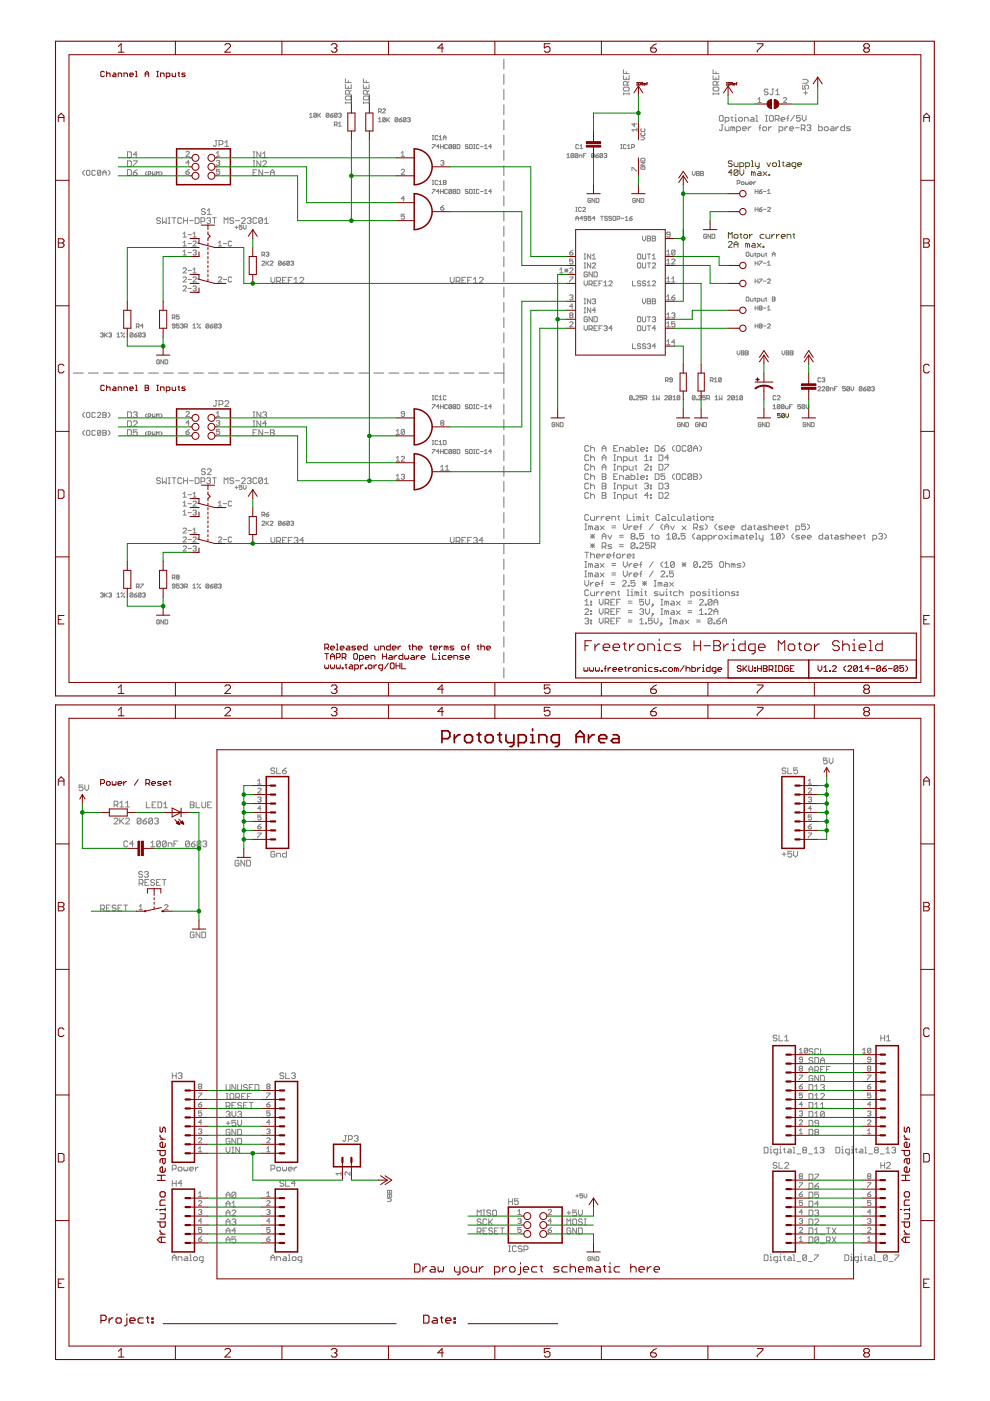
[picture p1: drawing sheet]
<svg xmlns="http://www.w3.org/2000/svg" width="210mm" height="297mm" viewBox="0 0 210 297" stroke-linecap="round" stroke-linejoin="round" font-family="sans-serif">
<g fill="none" stroke="#808000" stroke-width=".21">
<path d="M155.2 36.6h-.8l.6-.6v1.2M155.2 34.3l-.2-.2h-.4l-.2 .2 .2 .4h.4l.2 .2-.2 .4h-.4l-.2-.2M155.6 34.5v.6l.3 .2h.6v-.8M156.5 36.2l-.2-.2h-.4l-.3 .2v.8M156.5 36.2v.8l-.2 .2h-.4l-.3-.2M156.5 36.2l-.9 .8M156.9 35.3h.6l.2-.2v-.4l-.2-.2h-.6v1.2M156.9 36v.8l.4 .4 .4-.4v-.8M158.1 35.3h.6l.2-.2v-.4l-.2-.2h-.6v1.2M159.3 34.1h.2v1.2M159.3 35.3h.4M159.7 36.6l-.4-.2v.8"/>
<path d="M159.7 36.6v.6M159.7 36.6l.2-.2 .2 .2v.6M160.1 34.5v.6l.2 .2h.7M160.8 36.4h.4l.2 .2v.6h-.6l-.3-.2 .3-.2h.6M161 34.5v1l-.5 .2M161.8 36.4l.8 .8M162.6 36.4l-.8 .8M162.6 34.5l.4 .8 .4-.8M163 37h.2v.2h-.2zM163.8 34.7l.2-.2h.4l.2 .2v.4l-.2 .2h-.4l-.2-.2zM165 34.1h.2v1.2M165 35.3h.4"/>
<path d="M165.9 34.5h.4M166.1 34.3v.8l.2 .2M166.9 34.5h.4l.2 .2v.6h-.6l-.2-.2 .2-.2h.6M168.7 35.3h-.6l-.2-.2v-.4l.2-.2h.6v1l-.4 .2M169.1 34.9h.8l-.2-.4h-.4l-.2 .2v.4l.2 .2h.4M154.4 51.4l.2-.2h.4l.2 .2v.2l-.8 .8h.8M154.4 50.5v-1.2l.4 .4 .4-.4v1.2M155.6 52.4v-.8l.5-.4 .4 .4v.8M155.6 51.8h.9M155.9 49.7h.4l.2 .2v.4l-.2 .2h-.4l-.3-.2v-.4zM156.9 49.7h.4M157.1 49.5v.8l.2 .2"/>
<path d="M157.9 49.7h.4l.2 .2v.4l-.2 .2h-.4l-.2-.2v-.4zM158.5 51.8l-.4-.2v.8M158.5 51.8v.6M158.5 51.8l.2-.2 .2 .2v.6M158.9 49.7v.8M159.5 51.6h.4l.2 .2v.6h-.6l-.2-.2 .2-.2h.6M159.5 49.7h-.2l-.4 .4M160.5 51.6l.9 .8M161.4 51.6l-.9 .8M161.8 52.2h.2v.2h-.2zM162 49.7h-.6l-.2 .2v.4l.2 .2h.6M162.4 49.7v.6l.2 .2h.6v-.8"/>
<path d="M163.6 49.7v.8M164.2 49.7h-.2l-.4 .4M164.6 49.7v.8M165.2 49.7h-.2l-.4 .4M165.7 50.1h.8l-.2-.4h-.4l-.2 .2v.4l.2 .2h.4M166.9 50.5v-.8h.6l.2 .2v.6M168.1 49.7h.4M168.3 49.5v.8l.2 .2M165.4 87.7h-.5v.4l.2-.1 .3 .1-.1 .5-.4-.2M166.3 87.8l-.4-.1-.2 .1v.6M166.3 87.8v.6l-.1 .2-.5-.2M166.3 87.8l-.6 .6"/>
<path d="M166.6 87.7v.6l.3 .3 .3-.3v-.6"/>
</g>
<g fill="none" stroke="#808080" stroke-width=".21">
<path d="M73.2 16.7v.8h1.3M73.2 17.9v.8h1.3v-.8M73.9 17.1v.4M73.9 18.3v.4M74 20v-.7l-.1-.2h-.5l-.2 .2v.7h1.3M74.5 19.1l-.5 .5M77 17.9v.8h1.3v-.8M77 16.7v.8h1.3M77.6 17.1v.4M77.6 18.3v.4M77.9 20v-.7l-.3-.2h-.4l-.2 .2v.7h1.3M78.3 19.1l-.4 .5"/>
<path d="M132.2 16v.8h1.2v-.8M132.2 18.7l.2-.2h.8l.2 .2v.4l-.2 .2h-.8l-.2-.2zM132.2 19.9h1.2M132.2 14.8v.8h1.2M132.2 19.7v.4M132.8 15.2v.4M132.8 16.4v.4M133 18.1v-.7l-.2-.1h-.4l-.2 .1v.7h1.2M133.4 19.7v.4M133.4 17.3l-.4 .4M151.2 14.8v.8h1.2M151.2 16v.8h1.2v-.8"/>
<path d="M151.2 19.7v.4M151.2 19.9h1.2M151.4 18.5h.8l.2 .2v.4l-.2 .2h-.8l-.2-.2v-.4zM151.8 15.2v.4M151.8 16.4v.4M152 18.1v-.7l-.2-.1h-.4l-.2 .1v.7h1.2M152.4 19.7v.4M152.4 17.3l-.4 .4M162.8 19.1l-.2-.2h-.4l-.2 .4 .2 .2h.4l.2 .4-.2 .2h-.4l-.2-.2M163.7 18.9h.4M163.9 18.9v1l-.2 .2-.4-.2M164.5 19.3l.4-.4v1.2"/>
<path d="M170.2 18.1v.8h.6l-.2-.4 .2-.4h.4l.2 .2v.4l-.2 .2M170.2 16.8h.8l.4 .5-.4 .4h-.8M170.4 19.7h.8M170.8 19.3v.8M17.9 36.1l-.3 .4v.3l.3 .4M18.3 36.3l.2-.2h.4l.1 .2v.7l-.1 .2-.6-.2zM20.2 36.3l-.2-.2h-.3l-.2 .2v.7l.2 .2 .5-.2M21.4 36.3l-.2-.2h-.4l-.1 .2v.7M21.4 36.3v.7l-.2 .2h-.4l-.1-.2M21.4 36.3l-.7 .7M21.8 37.2v-.7l.4-.4 .3 .4v.7M21.8 36.6h.7"/>
<path d="M23 36.1l.3 .4v.3l-.3 .4M27 36h.6l.3 .2v.8l-.3 .2h-.6zM27 32.2h.6l.3 .2v.8l-.3 .2h-.6zM27 34.1h.6l.3 .2v.8l-.3 .2h-.6zM28.3 34.1h.8v.2l-.8 .8v.2M28.3 36.6h.6l.2 .4-.2 .2h-.4l-.2-.2zM29.1 32.8h-.8l.6-.6v1.2M29.1 36l-.8 .6M31.1 36.4l-.2 .3v.2l.2 .3M31.4 36.9h.4l.2-.4-.6-.1v.8M32.3 36.4v.8l.3-.3 .3 .3v-.8M33.2 37.2v-.8l.3 .3 .2-.3v.8"/>
<path d="M34.1 36.4l.2 .3v.2l-.2 .3M39.4 32.3l.2-.2h.4l.1 .2v.1l-.7 .7h.7M39.4 36.4h.6l.1 .4-.1 .2h-.4l-.2-.2zM40.1 34.5h-.7l.6-.5v1.1M40.1 35.9l-.7 .5M45.6 29.8h.4M45.8 29.8v1l-.2 .2-.4-.2M45.9 34.2l.2-.2h.3l.2 .2-.2 .3M45.9 33.1h.7M45.9 32.4l.3-.3v1M46.2 34.5h.2M46.4 34.5l.2 .2-.2 .4h-.3l-.2-.2"/>
<path d="M46.4 30.6h.7l.2-.2v-.4l-.2-.2h-.7v1.2M46.6 35.9h-.7v.5l.5-.1 .2 .1v.4l-.2 .2h-.3l-.2-.2M47.7 31h.8M47.7 30.2l.4-.4v1.2M53.7 35.3h.4M53.7 34.1h.4M53.7 36.6h.4M53.7 33.4h.4M53.7 32.2h.4M53.8 32.2v1.2M53.8 34.1v1.2M54.5 36h-.8v1.2h.8"/>
<path d="M55.3 32.2v1.2l-.8-1.2v1.2M55.3 34.1v1.2l-.8-1.2v1.2M55.7 36v1.2l-.8-1.2v1.2M55.7 34.3l.2-.2h.4l.2 .2v.2l-.8 .8h.8M55.7 32.6l.4-.4v1.2M55.7 33.4h.8M56.1 36.6h.8M57.3 36.6h.8M57.3 37.2v-.8l.4-.4 .4 .4v.8M65.6 24.3l.3-.3v.9M65.6 24.9h.6M67.1 24.2v.5l-.1 .2-.5-.2"/>
<path d="M67.1 24.2l-.1-.2-.5 .2v.5M67.1 24.2l-.6 .5M67.4 24v.9M67.5 24.4l.5 .5M68 24l-.6 .6M69.7 24.2v.5l-.1 .2-.4-.2M69.7 24.2l-.1-.2-.4 .2v.5M69.7 24.2l-.5 .5M70 24.4h.5l.1 .3-.4 .2zM70.6 24l-.6 .4M70.9 26.5h.4l.2-.5-.6-.1v.9M71.2 26.5l.3 .3"/>
<path d="M71.5 24.2l-.5-.2-.1 .2v.5M71.5 24.2v.5l-.2 .2-.4-.2M71.5 24.2l-.6 .5M71.8 24.2l.4-.2 .1 .2-.1 .2M71.8 26.2l.3-.3v.9M71.8 26.8h.5M72.1 24.4h.1M72.2 24.4l.1 .2-.1 .3-.4-.2M73.2 20.6l.2-.2h.9l.2 .2v.4l-.2 .2h-.9l-.2-.2zM73.2 21.6v.4M73.2 21.8h1.3M74.5 21.6v.4"/>
<path d="M77 21.8h1.3M77 21.6v.4M77.2 20.4h.9l.2 .2v.4l-.2 .2h-.9l-.2-.2v-.4zM78.3 21.6v.4M80.2 25.2l.3-.2v.8M80.2 25.8h.6M80.2 23.6h.5l.1-.4-.6-.1v.8M80.5 23.6l.3 .3M81.1 23.2l.2-.1 .4 .1-.6 .7h.6M81.7 25.1l-.1 .7-.5-.1M81.7 25.1l-.1-.1-.5 .1v.6M81.7 25.1l-.6 .6"/>
<path d="M82 25v.8M82.1 25.4l.5 .4M82.6 25l-.6 .5M84.3 25.1l-.1 .7-.4-.1M84.3 25.1l-.1-.1-.4 .1v.6M84.3 25.1l-.5 .6M84.6 25.4h.5l.1 .3-.4 .1zM85.1 32.4l.3-.3v1M85.1 33.1h.7M85.1 36.1l.1-.2h.4l.2 .2v.2l-.7 .7h.7M85.2 25l-.6 .4M86.1 25.1v.6l-.2 .1-.4-.1"/>
<path d="M86.1 25.1l-.2-.1-.4 .1v.6M86.1 25.1l-.6 .6M86.4 25.1l.4-.1 .2 .1-.2 .3M86.7 25.4h.1M86.8 25.4l.2 .1-.2 .3-.4-.1M91.7 38.2h.2M91.7 39.1h.2M91.7 30.6h.5l-.5 .9M91.7 29.6h.2M91.7 28.7h.2M91.8 28.7v.9M91.8 38.2v.9"/>
<path d="M92.8 38.4l-.1-.2-.5 .2v.6l.2 .1 .4-.1M92.8 28.9l-.1-.2-.5 .2v.6l.2 .1 .4-.1M93.1 39.1h.6M93.1 31.1h-.6l.5-.5v.9M93.1 29l.3-.3v.9M93.1 38.5l.3-.3v.9M93.1 29.6h.6M93.4 31.1h.6M93.4 30.6v.9M93.4 34.2l.2-.2h.3l.2 .2-.2 .3M93.8 34.5h.1M93.9 34.5l.2 .2-.2 .4h-.3l-.2-.2"/>
<path d="M94 29.6v-.6l.3-.3 .3 .3v.6M94 38.2h.4l.2 .2-.2 .3 .2 .3-.2 .1h-.4zM94 30.6v.9M94 29.2h.6M94 38.7h.4M94.9 30.8l-.2-.2-.4 .2v.6l.1 .1 .5-.1M95.7 30.8l-.4-.2-.1 .2v.6M95.7 30.8l-.1 .7-.4-.1M95.7 30.8l-.5 .6M96.2 31.1l-.2-.2 .2-.3 .4 .2-.1 .3M96.2 31.1h.3M96.2 31.1l-.2 .1 .2 .3 .4-.1-.1-.3"/>
<path d="M96.9 30.6h.4l.2 .2v.6l-.2 .1h-.4zM99.3 30.8l-.5-.2-.1 .3 .4 .2 .2 .3-.2 .1-.4-.1M99.7 30.6l.4 .2v.6l-.1 .1-.5-.1zM100.4 30.6h.3M100.4 31.5h.3M100.6 30.6v.9M101.6 30.8l-.2-.2-.4 .2 .1 .7 .5-.1M101.9 31.1h.5M102.7 31.5h.6M102.7 30.9l.3-.3v.9M104.2 31.1h-.6l.5-.5v.9M120.2 32.9l.3-.3v.8"/>
<path d="M120.2 33.4h.6M121.6 32.7v.6l-.1 .1-.4-.1M121.6 32.7l-.4-.1-.1 .1v.6M121.6 32.7l-.5 .6M122.5 32.7v.6l-.1 .1-.5-.1M122.5 32.7l-.4-.1-.2 .1v.6M122.5 32.7l-.6 .6M122.7 30.8l-.2-.2-.4 .2 .1 .7 .5-.1M122.8 33.4v-.5h.5l.1 .5M123 31.5h.5M123 30.9l.3-.3v.9M123.7 33h.3"/>
<path d="M124.3 32.6h-.6v.8M126 32.7l-.4-.1-.2 .1v.6M126 32.7l-.1 .7-.5-.1M126 32.7l-.6 .6M126.3 33h.4l.2 .3-.5 .1zM126.9 32.6l-.6 .4M127.8 32.7v.6l-.2 .1-.4-.1M127.8 32.7l-.5-.1-.1 .1v.6M127.8 32.7l-.6 .6M128.1 32.7l.4-.1 .2 .1-.2 .3M128.4 33h.1M128.5 33l.2 .1-.2 .3-.4-.1"/>
<path d="M131.6 30.6h.3M131.6 31.5h.3M131.7 30.6v.9M132.8 30.8l-.2-.2-.4 .2v.6l.1 .1 .5-.1M133.1 31.5h.5M133.1 30.9l.2-.3v.9M133.9 31.2h.5l.1-.4-.1-.2h-.5v.9M134 36.2v-.7l1 .7M134.5 26.1v.7l-.5-.5h1M135 27.5h-1l.3 .4M135 27.2v.7M135.9 34.4h.8l-.8 .6h.8"/>
<path d="M135.9 29h.5l.3 .3-.3 .3h-.5M136 27.3l-.1 .1 .1 .5h.6l.1-.2-.1-.4M136 28.2l-.1 .1 .1 .4h.6l.1-.1-.1-.4M136 33.6h.6l.1 .1v.4h-.8v-.4zM136 35.3l-.1 .2 .1 .4h.6l.1-.1-.1-.5h-.3v.3M146.8 36.3v.6l.3 .3 .3-.3v-.6M147.7 36.3h.4l.2 .2-.2 .3 .2 .3-.2 .1h-.4zM147.7 36.8h.4M148.5 36.3h.5l.1 .2-.1 .3 .1 .3-.1 .1h-.5zM148.5 36.8h.5M152.7 24.5h.4l.2 .2v.8l-.2 .2h-.4l-.2-.2v-.8zM152.9 26.5h.4"/>
<path d="M153.1 26.5v1l-.2 .2-.4-.2M153.8 25.7h.5l.3-.2v-.4l-.3-.2h-.5v1.2M153.8 26.9v.6l.1 .2h.7v-.8M155 24.9h.4M155.2 24.7v.8l.2 .2M155.4 27.1l.2-.2 .2 .2v.6M155.4 27.1l-.4-.2v.8M155.4 27.1v.6M155.8 25.7h.4M155.8 24.9h.2v.8M156 24.3v.2M156.2 27.7h.6l.2-.2v-.4l-.2-.2h-.6v1.2"/>
<path d="M156.3 38.8h.4l.2-.4-.2-.2h-.4v.9M156.8 24.9h.4l.2 .2v.4l-.2 .2h-.4l-.2-.2v-.4zM157.3 38.5l.5 .2-.2 .4-.4-.1zM157.4 27.3h.8l-.2-.4h-.4l-.2 .2v.4l.2 .2h.4M157.8 25.7v-.8h.6l.2 .2v.6M158.1 38.5v.5l.1 .1 .4-.1v-.5M158.6 26.9v.8M158.9 38.8h.6l-.1-.3-.5 .2 .2 .4h.3M159.3 24.9h.4l.2 .2v.6h-.6l-.3-.2 .3-.2h.6M159.3 26.9h-.3l-.4 .4M159.8 38.5v.6M160.3 38.5l-.5 .3"/>
<path d="M160.3 24.5h.2v1.2M160.3 25.7h.4M160.7 21.7h.7M160.7 21l.4-.3v1M160.9 27.1h.4M161.3 26.5l-.2 .2v1M161.7 27.1l.2-.2h.4l.2 .2v.4l-.2 .2h-.4l-.2-.2zM162.3 24.5h.4M162.3 25.7h.4M162.5 24.5v1.2M162.9 26.9v.8M163.1 24.7l.2-.2h.4l.3 .2v.8l-.3 .2h-.4l-.2-.2z"/>
<path d="M163.6 26.9h-.3l-.4 .4M164.4 25.3h.6l.2-.2v-.4l-.2-.2h-.6v1.2M164.5 20.1h.8M164.8 25.3l.4 .4M165.2 27.7h.6l.2-.2v-.4l-.2-.2h-.6v1.2M165.6 25.3h.8l-.2-.4h-.4l-.2 .2v.4l.2 .2h.4M166.1 20.9l.2-.2 .5 .2v.1l-.7 .7h.7M166.4 26.9v.8M166.8 25.1h.4M167 26.9h-.2l-.4 .4M167.2 24.5l-.2 .2v1M167.4 27.3h.8l-.2-.4h-.4l-.2 .2v.4l.2 .2h.4"/>
<path d="M168.4 24.5l-.8 1.2M168.7 27.1h.8M169.7 24.5h-.8v.6l.4-.2 .4 .2v.4l-.2 .2h-.4l-.2-.2M169.9 27.3h.6l.2-.2v-.4l-.2-.2h-.6v1.2M170.1 24.5v.8l.4 .4 .4-.4v-.8M170.3 27.3l.4 .4M171.1 26.7l.2-.2h.4l.2 .2-.2 .4M171.5 27.1h.2M171.7 27.1l.2 .2-.2 .4h-.4l-.2-.2M173.6 26.5v1.2h.6l.2-.2v-.4l-.2-.2h-.6M175 26.9h.4l.2 .2v.4l-.2 .2h-.4l-.2-.2v-.4zM176.2 26.9h.4l.2 .2v.6h-.6l-.2-.2 .2-.2h.6"/>
<path d="M177.2 26.9v.8M177.8 26.9h-.2l-.4 .4M179.1 26.5v1.2h-.6l-.2-.2v-.4l.2-.2h.6M180.3 26.9h-.6l-.2 .2 .8 .4-.2 .2h-.6M34 46.4l-.2-.2h-.4l-.2 .4 .2 .2h.4l.2 .4-.2 .2h-.4l-.2-.2M34.4 46.2v1.2l.4-.4 .4 .4v-1.2M35.7 46.2h.4M35.7 47.4h.4M35.9 46.2v1.2M36.5 46.2h.8M36.9 46.2v1.2M38.5 46.4l-.2-.2h-.4l-.2 .2v.8l.2 .2h.4l.2-.2"/>
<path d="M38.8 49.6l.4-.4v1.1M38.8 51.5l.4-.4v1.1M38.8 53.4l.4-.4v1.1M38.8 54.1h.7M38.8 57l.2-.2h.3l.2 .2v.2l-.7 .7h.7M38.8 58.9l.2-.2h.3l.2 .2v.2l-.7 .7h.7M38.8 50.3h.7M38.8 52.2h.7M38.9 46.8h.9M38.9 46.2v1.2M39.8 46.2v1.2M39.9 53.6h.7"/>
<path d="M39.9 57.3h.7M39.9 49.7h.7M39.9 51.6h.7M39.9 59.2h.7M40.2 46.8h.8M40.9 58.9l.2-.2h.3l.2 .2v.2l-.7 .7h.7M40.9 57.9h.7M40.9 51.3l.2-.2h.3l.2 .2v.2l-.7 .7h.7M40.9 50.3h.7M40.9 53.2l.2-.2h.3l.2 .2-.2 .4M40.9 49.6l.4-.4v1.1M40.9 57.2l.4-.4v1.1"/>
<path d="M41.3 53.6h.1M41.4 46.2h.6l.2 .2v.8l-.2 .2h-.6zM41.4 53.6l.2 .1-.2 .4h-.3l-.2-.2M42.6 47h.6l.2-.2v-.4l-.2-.2h-.6v1.2M43.5 44.5l-.2-.2h-.4l-.2 .4 .2 .2h.4l.2 .4-.2 .2h-.4l-.2-.2M43.8 46.4l.2-.2h.4l.2 .2-.2 .4M43.9 45.5h.9M43.9 44.7l.4-.4v1.2M44.2 46.8h.2M44.4 46.8l.2 .2-.2 .4h-.4l-.2-.2M45.1 46.2h.8M45.5 46.2v1.2"/>
<path d="M46.3 58.9l.2-.2h.3l.2 .2v.2l-.7 .7h.7M46.3 51.5l.4-.4v1.1M46.3 52.2h.7M47.3 51.6h.7M47.3 59.2h.7M47.5 47.4v-1.2l.4 .4 .4-.4v1.2M49.1 58.9l-.2-.2h-.3l-.2 .2v.7l.2 .2h.3l.2-.2M49.1 51.3l-.2-.2h-.3l-.2 .2v.7l.2 .2h.3l.2-.2M49.6 46.4l-.3-.2h-.4l-.2 .4 .2 .2h.4l.3 .4-.3 .2h-.4l-.2-.2M49.8 48.2h.6M50 46.8h.8M50.1 47.9v.6"/>
<path d="M51.2 46.4l.2-.2h.4l.2 .2v.2l-.8 .8h.8M51.3 47.8h-.6v.4l.3-.2 .3 .2-.2 .4-.4-.1M51.6 47.8v.5l.3 .3 .3-.3v-.5M52.4 46.4l.2-.2h.4l.2 .2-.2 .4M52.8 46.8h.2M53 46.8l.2 .2-.2 .4h-.4l-.2-.2M54.5 46.4l-.2-.2h-.5l-.2 .2v.8l.2 .2h.5l.2-.2M55.5 55.5l.2-.1 .4 .1-.6 .7h.6M55.5 54.1h.5l.1-.2-.1-.4h-.5v.8M55.7 46.4l-.2-.2h-.4l-.2 .2v.8M55.7 46.4v.8l-.2 .2h-.4l-.2-.2M55.7 46.4l-.8 .8"/>
<path d="M55.8 54.1l.3 .2M56.1 47.4h.8M56.1 46.6l.4-.4v1.2M56.4 53.6l.5-.1 .1 .1-.1 .3M56.4 55.4v.8M56.6 55.8l.4 .4M56.7 53.9h.2M56.9 53.9l.1 .2-.1 .2-.5-.1M57 55.4l-.6 .5M57.3 55.5l.1-.1 .5 .1-.6 .7h.6M57.4 58.8v.8l.5 .4 .4-.4v-.8M58.7 59.6h.6l.2-.2v-.4l-.2-.2h-.6v1.2"/>
<path d="M59.1 59.6l.4 .4M59.6 55.5v.6l-.1 .1-.5-.1M59.6 55.5l-.4-.1-.2 .1v.6M59.6 55.5l-.6 .6M59.9 59.4h.4M59.9 55.8h.4l.2 .3-.5 .1zM60.5 55.4l-.6 .4M60.7 58.8h-.8v1.2h.8M61.1 59.4h.4M61.4 55.5l-.2 .7-.4-.1M61.4 55.5l-.5-.1-.1 .1v.6M61.4 55.5l-.6 .6"/>
<path d="M61.7 55.5l.4-.1 .2 .1-.2 .3M62 58.8h-.9v1.2M62 55.8h.1M62.1 55.8l.2 .1-.2 .3-.4-.1M62.4 59.2l.4-.4v1.2M63.6 59l.2-.2h.4l.2 .2v.2l-.8 .8h.8M85.8 45.4h-.7v.5l.3-.1 .4 .1v.4l-.2 .2h-.4l-.1-.2M85.8 42.1h-.7l.5-.5v1.1M91.7 40.2h.5l-.5 .8M93.1 40.6h-.6l.5-.4v.8M93.4 40.2v.8M93.4 40.6h.6"/>
<path d="M93.4 44h.5l.2 .4-.2 .2h-.3l-.2-.2zM94 40.2v.8M94.1 43.5l-.7 .5M94.9 40.3l-.2-.1-.4 .1v.6l.1 .1 .5-.1M95.5 58.8v.8l.4 .4 .4-.4v-.8M95.7 40.3l-.1-.1-.4 .1v.6M95.7 40.3l-.1 .7-.4-.1M95.7 40.3l-.5 .6M96.2 40.6l-.2-.2 .2-.2 .4 .1-.1 .3M96.2 40.6l-.2 .1 .2 .3 .4-.1-.1-.3M96.2 40.6h.3M96.7 59.6h.6l.2-.2v-.4l-.2-.2h-.6v1.2"/>
<path d="M96.9 40.2h.4l.2 .1v.6l-.2 .1h-.4zM97.1 59.6l.4 .4M97.9 59.4h.4M98.7 58.8h-.8v1.2h.8M99.2 59.4h.4M99.3 40.3l-.5-.1-.1 .2 .4 .2 .2 .3-.2 .1-.4-.1M99.7 40.2l.4 .1v.6l-.1 .1-.5-.1zM100 58.8h-.8v1.2M100.4 59.2l.4-.4v1.2M100.4 40.2h.3M100.4 41h.3M100.6 40.2v.8"/>
<path d="M101.6 40.3l-.2-.1-.4 .1 .1 .7 .5-.1M101.6 59l.2-.2h.4l.2 .2v.2l-.8 .8h.8M101.9 40.6h.5M102.7 40.4l.3-.2v.8M102.7 41h.6M104.2 40.6h-.6l.5-.4v.8M118.7 57.2l.3-.4v1.1M118.7 57.9h.7M119.7 57l.7 .7M119.7 57.3h.7M120.1 57v.7M120.4 57l-.7 .7"/>
<path d="M120.8 53.6h.5l.2 .3-.2 .2h-.4l-.1-.2zM120.8 58.7h.7l-.7 1.1M120.8 57l.1-.2h.4l.2 .2v.2l-.7 .7h.7M121.5 54.9h-.7v.5l.3-.1 .4 .1v.4l-.2 .2h-.4l-.1-.2M121.5 53l-.7 .6M122.1 46.7v-.6l.3-.2 .3 .2v.6M122.1 46.3h.6M122.1 44.8h.3M122.1 44h.3M122.2 44v.8M123.3 44.1l-.2-.1-.4 .1v.6l.1 .1 .5-.1M123.5 46.3h-.5l.4-.4v.8"/>
<path d="M123.5 44.1l.2-.1 .4 .1-.6 .7h.6M123.8 59.6v.7l.4 .3 .3-.3v-.7M123.8 54.9h.4M123.8 53.8h.4M123.8 56.8h.4M123.8 55.8h.4M124 53.8v1.1M124 55.8v1M124.4 46.3h-.4l-.2-.2 .2-.2 .4 .1v.6l-.1 .1-.5-.1M124.5 57.8l-.1-.1h-.4l-.2 .1v.7l.2 .2 .5-.2v-.3h-.3M125.2 42.2l-.1-.1-.4 .1v.6l.1 .1 .4-.1v-.3h-.3M125.2 53.8v1.1l-.7-1.1v1.1"/>
<path d="M125.2 55.8v1l-.7-1v1M125.3 45.9h-.6v.4l.3-.2 .3 .2-.2 .4-.4-.1M125.6 55.9l.2-.1h.3l.2 .1v.2l-.7 .7h.7M125.6 54.9h.7M125.6 54.2l.3-.4v1.1M125.6 57.7v1l-.7-1v1M125.9 57.7h.6l.1 .1v.7l-.1 .2h-.6zM126.1 42.1v.8l-.6-.8v.8M126.2 46.3h-.6l.4-.4v.8M126.4 42.1h.4l.2 .1v.6l-.2 .1h-.4zM126.6 59.6h-.7v1h.7M127.3 45.9h.6"/>
<path d="M127.6 45.9v.8M127.7 59.6h-.7v1M128 59.9l.4-.3v1M128.8 46l-.4-.1-.2 .2 .5 .2 .1 .3-.1 .1-.5-.1M129.1 59.7l.2-.1h.3l.2 .1v.2l-.7 .7h.7M129.7 46l-.5-.1-.1 .2 .4 .2 .2 .3-.2 .1-.4-.1M130 46l.1-.1 .4 .1v.6l-.1 .1-.4-.1zM130.8 46.4h.5l.1-.4-.1-.1h-.5v.8M131.7 46.3h.6M132.6 46.7h.6M132.6 46.1l.3-.2v.8M133.5 46.3h.4l.1 .3-.4 .1z"/>
<path d="M134 45.9l-.5 .4M134.1 59.6v1h.7M134.7 42.2l-.1-.1-.4 .1v.6l.1 .1 .4-.1v-.3h-.2M135.1 55.9l.2-.1h.4l.1 .1v.7l-.1 .2h-.4l-.2-.2zM135.3 53.8h.4l.1 .2v.7l-.1 .2h-.4l-.2-.2v-.7zM135.6 42.1v.8l-.6-.8v.8M135.8 59.7l-.1-.1h-.4l-.2 .3 .2 .2h.4l.1 .3-.1 .2h-.4l-.2-.2M135.9 42.1h.4l.2 .1v.6l-.2 .1h-.4zM136.2 50.1v.7l.3 .3 .4-.3v-.7M136.2 53.8v.9l.2 .2h.3l.2-.2v-.9M136.2 55.8v.8l.2 .2h.3l.2-.2v-.8M136.9 59.7l-.2-.1h-.3l-.2 .1 .2 .4h.3l.2 .2-.2 .3h-.3l-.2-.2"/>
<path d="M137.2 50.6h.6M137.2 50.1h.6l.1 .1-.1 .4 .1 .3-.1 .2h-.6zM137.2 53.8h.7M137.2 55.8h.7M137.2 59.9l.4-.3v1M137.6 53.8v1.1M137.6 55.8v1M138.3 50.1h.5l.2 .1-.2 .4 .2 .3-.2 .2h-.5zM138.3 50.6h.5M138.3 54.9h.7M138.3 55.9l.2-.1h.3l.2 .1v.2l-.7 .7h.7M138.3 59.7l.2-.1h.3l.2 .1v.2l-.7 .7h.7"/>
<path d="M138.3 54.2l.4-.4v1.1M141.4 54.1h.7M141.4 56h.7M141.4 53.4l.3-.4v1.1M141.4 55.3l.3-.4v1.1M141.4 59.1l.3-.4v1.1M141.4 59.8h.7M142.1 49.7h-.6l-.1-.1 .1-.4h.4l.2 .2v.7l-.2 .2h-.4l-.1-.2M142.4 55.1l.2-.2h.3l.2 .2v.2l-.7 .7h.7M142.4 59.8h.7M142.4 59.1l.4-.4v1.1M143.1 53.2v.7l-.2 .2-.5-.2"/>
<path d="M143.1 53.2l-.2-.2-.5 .2v.7M143.1 53.2l-.7 .7M149.8 49.8l-.2-.1-.4 .1v.6l.2 .1 .4-.1v-.3h-.3M150.7 49.7v.8l-.6-.8v.8M151 49.7h.4l.2 .1v.6l-.2 .1h-.4zM158.3 53.5l.5 .1v.6l-.2 .1-.4-.1v-.6zM159.1 53.8v.4l.1 .1h.5v-.5M160 53.8h.3M160.1 40.6h.6M160.1 40.2v.8M160.1 44v.8M160.1 53.6v.6l.2 .1"/>
<path d="M160.1 55.4v.8M160.1 59.2v.8M160.1 55.8h.6M160.1 44.4h.6M160.1 59.6h.6M160.5 54.3h.5l.1-.4-.1-.1h-.5v.8M160.7 40.2v.8M160.7 44v.8M160.7 55.4v.8M160.7 59.2v.8M161 40.6h.4l.2 .3-.5 .1zM161 44.4h.4l.2 .3-.5 .1z"/>
<path d="M161 55.4h.6l-.6 .8M161 59.2h.6l-.6 .8M161.4 53.8v.4l.2 .1h.4v-.5M161.6 40.2l-.6 .4M161.6 44l-.6 .4M161.9 40.6h.5M161.9 55.8h.5M161.9 44.4h.5M161.9 59.6h.5M162.3 53.8h.3M162.4 53.6v.6l.2 .1M162.7 41h.6"/>
<path d="M162.7 56.2h.6M162.7 40.4l.3-.2v.8M162.7 44.1l.2-.1 .4 .1-.6 .7h.6M162.7 55.7l.3-.3v.8M162.7 59.3l.2-.1 .4 .1-.6 .7h.6M163.7 54.3v-.5l.3-.3 .3 .3v.5M163.7 53.9h.6M21.3 70.7l.5-.1 .1 .1-.1 .3M21.6 71h.2M21.8 71l.1 .2-.1 .3-.5-.2M22.2 70.6v.9M22.3 71l.5 .5"/>
<path d="M22.8 70.6l-.6 .6M23.1 70.7l.4-.1 .1 .1-.1 .3M23.3 71h.2M23.5 71l.1 .2-.1 .3-.4-.2M24.8 71.5h.6M24.8 70.9l.3-.3v.9M25.7 70.6l.1 .1zM26.3 71.3l.1 .2zM26.4 70.6l-.7 .9M28.2 70.7l-.5-.1-.1 .1v.6M28.2 70.7v.6l-.2 .2-.4-.2M28.2 70.7l-.6 .6"/>
<path d="M28.5 71h.4l.1 .3-.4 .2zM28.9 69.3h.5l.1-.5-.6-.1v.9M29 70.6l-.5 .4M29.2 69.3l.3 .3M29.9 70.7l-.4-.1-.2 .1v.6M29.9 70.7v.6l-.1 .2-.5-.2M29.9 70.7l-.6 .6M30.2 70.7l.4-.1 .2 .1-.2 .3M30.4 69.1h-.6l.4-.4v.9M30.5 71h.1M30.6 71l.2 .2-.2 .3-.4-.2M33.8 76.4l-.1-.1-.5 .1v.6l.2 .2 .4-.2v-.3h-.3"/>
<path d="M34.7 76.3v.9l-.6-.9v.9M35 76.3h.4l.2 .1v.6l-.2 .2h-.4zM36.5 67.4h.5l.1-.5-.1-.1h-.5v.8M36.8 67.4l.3 .2M37.1 69.1h-.4l-.2-.1 .2-.3 .4 .1v.6l-.1 .2-.5-.2M38 68.7h-.6v.4l.4-.1 .2 .4-.2 .2-.4-.2M38 66.8h-.6v.4l.4-.1 .2 .4-.2 .1-.4-.1M38.3 68.8l.4-.1 .2 .1-.2 .3M38.6 69.1h.1M38.7 69.1l.2 .2-.2 .3-.4-.2M38.8 60.8l.2-.2h.3l.2 .2v.2l-.7 .7h.7M39.2 69.3h.4l.1-.5-.5-.1v.9"/>
<path d="M39.4 69.3l.3 .3M39.9 61.2h.7M40.9 69.6h.6M40.9 69l.3-.3v.9M40.9 60.8l.2-.2h.3l.2 .2-.2 .4M41.3 61.2h.1M41.4 61.2l.2 .1-.2 .4h-.3l-.2-.2M41.8 68.7l.1 .1zM42.4 69.4l.1 .2zM42.5 68.7l-.7 .9M44.3 68.8v.6l-.2 .2-.4-.2M44.3 68.8l-.2-.1-.4 .1v.6"/>
<path d="M44.3 68.8l-.6 .6M44.6 69.1h.4l.1 .3-.4 .2zM45.1 68.7l-.5 .4M46 68.8v.6l-.1 .2-.5-.2M46 68.8l-.1-.1-.5 .1v.6M46 68.8l-.6 .6M46.3 68.8l.4-.1 .2 .1-.2 .3M46.6 69.1h.1M46.7 69.1l.2 .2-.2 .3-.4-.2M62.4 60h.8M100.4 60h.8M120.8 68.4l.1-.2h.4l.2 .2v.2l-.7 .7h.7"/>
<path d="M120.8 62.7l.1-.2h.4l.2 .2-.2 .4M120.9 66.8l-.1-.1 .1-.4h.4l.2 .2-.2 .3M120.9 66.8l-.1 .2 .1 .4h.4l.2-.2-.2-.4M120.9 66.8h.4M121.1 63.1h.2M121.3 63.1l.2 .1-.2 .4h-.4l-.1-.2M121.5 65h-.7l.5-.6v1.1M123.8 69.1v.7l.4 .3 .3-.3v-.7M123.8 64.4h.4M123.8 63.4h.4M123.8 66.3h.4M123.8 65.3h.4"/>
<path d="M124 63.4v1M124 65.3v1M124.5 67.3l-.1-.1h-.4l-.2 .1v.7l.2 .2h.4l.1-.2v-.3h-.3M124.9 60.3h.5l.2-.2v-.4l-.2-.1h-.5v1M124.9 69.8h.5l.2-.2v-.4l-.2-.1h-.5v1M125.2 63.4v1l-.7-1v1M125.2 65.3v1l-.7-1v1M125.2 60.3l.4 .3M125.2 69.8l.4 .3M125.6 63.5l.2-.1h.3l.2 .1-.2 .4M125.6 67.2v1l-.7-1v1M125.9 67.2h.6l.1 .1v.7l-.1 .2h-.6z"/>
<path d="M125.9 60.1h.4M125.9 63.9h.2M125.9 69.6h.4M126.1 63.9l.2 .2-.2 .3-.5-.2M126.3 65.8h-.7l.5-.5v1M126.6 69.1h-.7v1h.7M127 60.1h.3M127 69.6h.3M127.7 69.1h-.7v1M128 60.6h.7M128 69.2l.2-.1h.4l.1 .1-.1 .4M128.4 69.6h.2"/>
<path d="M128.6 69.6l.1 .2-.1 .3h-.4l-.2-.2M129.8 69.6h-.7l.5-.5v1M134.1 72.9v1h.7M135.1 67.3l.2-.1h.4l.1 .1v.7l-.1 .2h-.4l-.2-.2zM135.1 69.2l.2-.1h.4l.1 .1v.7l-.1 .2h-.4l-.2-.2zM135.8 73l-.1-.1h-.4l-.2 .3 .2 .2h.4l.1 .3-.1 .2h-.4l-.2-.2M136.2 67.2v.8l.2 .2h.3l.2-.2v-.8M136.2 69.1v.8l.2 .2h.3l.2-.2v-.8M136.2 63.4v.7l.3 .3 .4-.3v-.7M136.9 73l-.2-.1h-.3l-.2 .1 .2 .4h.3l.2 .2-.2 .3h-.3l-.2-.2M137.2 60.6h.7M137.2 63.4h.6l.1 .1-.1 .4 .1 .3-.1 .2h-.6z"/>
<path d="M137.2 63.9h.6M137.2 67.2h.7M137.2 69.1h.7M137.2 73l.6-.1 .1 .1-.1 .4M137.6 67.2v1M137.6 69.1v1M137.6 73.4h.2M137.8 73.4l.1 .2-.1 .3-.6-.2M138.3 63.4h.5l.2 .1-.2 .4 .2 .3-.2 .2h-.5zM138.3 67.3l.2-.1h.3l.2 .1-.2 .4M138.3 63.9h.5M138.7 67.7h.1"/>
<path d="M138.8 67.7l.2 .2-.2 .3h-.3l-.2-.2M139 69.6h-.7l.5-.5v1M139 73.4h-.7l.5-.5v1M141.4 69.3h.7M141.4 63.6h.7M141.4 67.4h.7M141.4 62.9l.3-.4v1.1M141.4 66.7l.3-.4v1.1M141.4 68.6l.3-.4v1.1M141.4 72.4l.3-.4v1.1M141.4 73.1h.7M142.4 63.1h.5l.2 .3-.2 .2h-.3l-.2-.2z"/>
<path d="M142.4 66.5l.5-.2 .2 .2-.2 .3M142.8 66.8h.1M142.9 66.8l.2 .2-.2 .4-.5-.2M143.1 72.6h-.7l.5-.6v1.1M143.1 68.2h-.7v.5l.5-.1 .2 .1v.4l-.2 .2-.5-.2M143.1 62.5l-.7 .6M156.3 74.4v.6l.3 .2 .3-.2v-.6M157.2 74.4h.4l.2 .1-.2 .3 .2 .3-.2 .1h-.4zM157.2 74.8h.4M158.1 74.4h.4l.1 .1-.1 .3 .1 .3-.1 .1h-.4zM158.1 74.8h.4M158.3 63l.5 .1v.6l-.2 .1-.4-.1v-.6z"/>
<path d="M159.1 63.3v.4l.1 .1h.5v-.5M160 63.3h.3M160.1 63.1v.6l.2 .1M160.1 64.9v.8M160.1 68.7v.9M160.1 69.1h.6M160.1 65.3h.6M160.5 63.8h.5l.1-.4-.1-.1h-.5v.8M160.7 64.9v.8M160.7 68.7v.9M161.1 65.3l-.1-.1 .1-.3 .5 .1-.2 .3M161.1 65.3l-.1 .1 .1 .3 .5-.1-.2-.3"/>
<path d="M161.1 69.1l-.1-.1 .1-.3 .5 .1-.2 .3M161.1 69.1l-.1 .2 .1 .3 .5-.2-.2-.3M161.1 69.1h.3M161.1 65.3h.3M161.4 63.3v.4l.2 .1h.4v-.5M161.9 69.1h.5M161.9 65.3h.5M162.3 63.3h.3M162.4 63.1v.6l.2 .1M162.7 68.8l.2-.1 .4 .1-.6 .8h.6M162.7 65.2l.3-.3v.8M162.7 65.7h.6"/>
<path d="M163.7 63h.5l.1 .1-.1 .3 .1 .3-.1 .1h-.5zM163.7 63.4h.5M165.8 74.4v.6l.3 .2 .3-.2v-.6M166.7 74.4h.4l.2 .1-.2 .7h-.4zM166.7 74.8h.4M167.6 74.4h.4l.1 .1-.1 .3 .1 .3-.1 .1h-.4zM167.6 74.8h.4M17.9 91.2l-.3 .4v.3l.3 .4M17.9 87.4l-.3 .4v.4l.3 .3M18.3 91.4l.2-.2h.4l.1 .2v.7l-.1 .2-.6-.2zM18.5 87.4h.4l.1 .2v.7l-.1 .2h-.4l-.2-.2v-.7zM20.2 91.4l-.2-.2h-.3l-.2 .2v.7l.2 .2 .5-.2"/>
<path d="M20.2 87.6l-.2-.2h-.3l-.2 .2v.7l.2 .2h.3l.2-.2M20.7 87.6l.1-.2h.4l.2 .2-.7 .9h.7M21.4 91.4l-.2-.2h-.4l-.1 .2v.7M21.4 91.4v.7l-.2 .2h-.4l-.1-.2M21.4 91.4l-.7 .7M21.8 91.2h.5l.2 .2-.2 .4 .2 .3-.2 .2h-.5zM21.8 87.4h.5l.2 .2-.2 .4 .2 .3-.2 .2h-.5zM21.8 91.8h.5M21.8 88h.5M23 91.2l.3 .4v.3l-.3 .4M23 87.4l.3 .4v.4l-.3 .3M27 87.3h.6l.3 .2v.8l-.3 .2h-.6z"/>
<path d="M27 89.2h.6l.3 .2v.9l-.3 .1h-.6zM27 91.1h.6l.3 .2v.8l-.3 .3h-.6zM28.3 87.5l.2-.2h.4l.2 .2-.2 .4M28.3 89.4l.2-.2h.4l.2 .2v.2l-.8 .8h.8M28.7 87.9h.2M28.9 87.9l.2 .2-.2 .4h-.4l-.2-.2M29.1 91.1h-.8v.6l.4-.2 .4 .2v.4l-.2 .3h-.4l-.2-.3M31.1 87.7l-.2 .3v.3l.2 .2M31.1 91.5l-.2 .3v.3l.2 .2M31.4 88.3h.4l.2-.4-.6-.2v.8M31.4 92.1h.4l.2-.4-.6-.2v.8M32.3 87.7v.8l.3-.2 .3 .2v-.8"/>
<path d="M32.3 91.5v.8l.3-.2 .3 .2v-.8M33.2 88.5v-.8l.3 .3 .2-.3v.8M33.2 92.3v-.8l.3 .3 .2-.3v.8M34.1 87.7l.2 .3v.3l-.2 .2M34.1 91.5l.2 .3v.3l-.2 .2M39.4 91.6h.6l.1 .3-.1 .2h-.4l-.2-.2zM39.4 87.4l.2-.2h.4l.1 .2v.2l-.7 .7h.7M40.1 89.7h-.7l.6-.5v1M40.1 91l-.7 .6M43.5 99.6l-.2-.2h-.4l-.2 .4 .2 .2h.4l.2 .4-.2 .2h-.4l-.2-.2M43.9 99.6l.3-.2h.4l.2 .2v.2l-.9 .8h.9M45.6 84.9h.4"/>
<path d="M45.8 84.9v1.1l-.2 .2-.4-.2M45.9 89.3l.2-.1h.3l.2 .1-.2 .4M45.9 88.3h.7M45.9 87.6l.3-.4v1.1M46.2 89.7h.2M46.4 89.7l.2 .2-.2 .3h-.3l-.2-.2M46.4 85.8h.7l.2-.2v-.4l-.2-.3h-.7v1.3M46.6 91h-.7v.6l.3-.2 .4 .2v.3l-.2 .2h-.3l-.2-.2M47.7 85.2l.2-.3h.4l.2 .3v.2l-.8 .8h.8M53.7 91.7h.4M53.7 88.5h.4M53.7 87.3h.4"/>
<path d="M53.7 90.4h.4M53.7 89.2h.4M53.8 87.3v1.2M53.8 89.2v1.2M54.5 91.1h-.8v1.3h.8M55.3 87.3v1.2l-.8-1.2v1.2M55.3 89.2v1.2l-.8-1.2v1.2M55.7 91.1v1.3l-.8-1.3v1.3M55.7 87.5l.2-.2h.4l.2 .2-.2 .4M56.1 91.7h.8M56.1 87.9h.2M56.3 87.9l.2 .2-.2 .4h-.4l-.2-.2"/>
<path d="M56.5 89.8h-.8l.6-.6v1.2M57.3 91.7h.6M57.3 91.1h.6l.2 .2-.2 .4 .2 .4-.2 .3h-.6zM84 92.1h.7M84 91.4l.4-.4v1.1M84 97.1l.4-.3v1M84 97.8h.7M85.1 96.9l.1-.1h.4l.2 .1v.2l-.7 .7h.7M85.8 87.8h-.6l-.1-.2 .1-.4h.4l.2 .2v.7l-.2 .2h-.4l-.1-.2M85.8 91.2v.7l-.2 .2h-.4l-.1-.2M85.8 91.2l-.2-.2h-.4l-.1 .2v.7M85.8 91.2l-.7 .7"/>
<path d="M91.7 83.9h.2M91.7 84.8h.2M91.7 85.8h.5l-.5 .9M91.7 95.3h.5l-.5 .9M91.7 94.3h.2M91.7 93.4h.2M91.8 83.9v.9M91.8 93.4v.9M92.8 84l-.1-.1-.5 .1v.6l.2 .2 .4-.2M92.8 93.5l-.1-.1-.5 .1v.6l.2 .2 .4-.2M93.1 84.8h.6M93.1 86.2h-.6l.5-.4v.9"/>
<path d="M93.1 95.7h-.6l.5-.4v.9M93.1 84.2l.3-.3v.9M93.1 93.7l.3-.3v.9M93.1 94.3h.6M93.4 85.8v.9M93.4 95.3v.9M93.4 86.2h.6M93.4 95.7h.6M93.4 99l.4-.3v1M93.4 99.7h.7M93.6 89.7l-.2-.2 .2-.3h.3l.2 .1-.2 .4M93.6 89.7l-.2 .2 .2 .3h.3l.2-.2-.2-.3"/>
<path d="M93.6 89.7h.3M94 85.8v.9M94 93.4h.4l.2 .1v.6l-.2 .2h-.4zM94 95.3v.9M94.5 99.7h.7M94.5 99l.3-.3v1M94.6 84l-.2-.1-.4 .1v.6l.1 .2 .5-.2M94.9 85.9l-.2-.1-.4 .1v.6l.1 .2 .5-.2M94.9 95.4l-.2-.1-.4 .1v.6l.1 .2 .5-.2M95.7 85.9l-.1 .8-.4-.2M95.7 85.9l-.1-.1-.4 .1v.6M95.7 95.4l-.1-.1-.4 .1v.6"/>
<path d="M95.7 95.4l-.1 .8-.4-.2M95.7 85.9l-.5 .6M95.7 95.4l-.5 .6M96.2 95.7l-.2 .2 .2 .3 .4-.2-.1-.3M96.2 86.2l-.2-.1 .2-.3 .4 .1-.1 .3M96.2 86.2l-.2 .2 .2 .3 .4-.2-.1-.3M96.2 95.7l-.2-.1 .2-.3 .4 .1-.1 .3M96.2 86.2h.3M96.2 95.7h.3M96.9 85.8h.4l.2 .1v.6l-.2 .2h-.4zM96.9 95.3h.4l.2 .1v.6l-.2 .2h-.4zM99.3 85.9l-.5-.1-.1 .3 .4 .1 .2 .3-.2 .2-.4-.2"/>
<path d="M99.3 95.4l-.5-.1-.1 .3 .4 .1 .2 .3-.2 .2-.4-.2M99.7 85.8l.4 .1v.6l-.1 .2-.5-.2zM99.7 95.3l.4 .1v.6l-.1 .2-.5-.2zM100.4 85.8h.3M100.4 86.7h.3M100.4 95.3h.3M100.4 96.2h.3M100.6 85.8v.9M100.6 95.3v.9M101.6 85.9l-.2-.1-.4 .1 .1 .8 .5-.2M101.6 95.4l-.2-.1-.4 .1 .1 .8 .5-.2M101.9 86.2h.5"/>
<path d="M101.9 95.7h.5M102.7 86.1l.3-.3v.9M102.7 95.6l.3-.3v.9M102.7 86.7h.6M102.7 96.2h.6M104.2 86.2h-.6l.5-.4v.9M104.2 95.7h-.6l.5-.4v.9M117.6 89.7l-.1-.1-.4 .1 .1 .8 .4-.2v-.3h-.3M118.5 89.6v.9l-.6-.9v.9M118.8 89.6h.4l.2 .1v.6l-.2 .2h-.4zM124.8 94.7l-.2-.2h-.4l-.2 .2v.8l.2 .2h.4l.2-.2M124.8 96.7l-.2-.2h-.4l-.2 .2v.8l.2 .2h.4l.2-.2"/>
<path d="M124.8 98.7l-.2-.3h-.4l-.2 .3v.8l.2 .2h.4l.2-.2M125.2 94.5v1.2M125.2 96.5v1.2M125.2 98.4v1.3M125.2 95.1l.2-.2h.4l.2 .2v.6M125.2 97.1l.2-.2h.4l.2 .2v.6M125.2 99.1l.2-.3h.4l.2 .3v.6M127.7 95.7v-.8l.4-.4 .4 .4v.8M127.7 97.7v-.8l.4-.4 .4 .4v.8M127.7 99.7v-.9l.4-.4 .4 .4v.9M127.7 95.1h.8M127.7 97.1h.8"/>
<path d="M127.7 99.1h.8M130.1 95.1h.4M130.1 96.5h.4M130.1 97.7h.4M130.1 98.4h.4M130.1 99.7h.4M130.3 96.5v1.2M130.3 98.4v1.3M130.9 97.7v-.8h.7l.2 .2v.6M130.9 94.5h-.8v1.2h.8M130.9 99.7v-.9h.7l.2 .3v.6M131.4 95.7v-.8h.6l.2 .2v.6"/>
<path d="M132.2 97.7h.6l.2-.2v-.4l-.2-.2h-.6v1.2M132.2 99.7h.6l.2-.2v-.4l-.2-.3h-.6v1.3M132.8 94.9h.4l.2 .2v.6h-.6l-.2-.2 .2-.2h.6M133.4 96.9v.6l.2 .2h.6v-.8M133.4 98.8v.7l.2 .2h.6v-.9M133.8 94.5v1.2h.6l.2-.2v-.4l-.2-.2h-.6M134.1 84l-.5-.1-.1 .7M134.1 84v.6l-.2 .2-.4-.2M134.1 84l-.6 .6M134.4 84.6l.1 .2zM134.6 96.9h.4M134.6 98.8h.4"/>
<path d="M134.8 84l.1-.1 .5 .1-.6 .8h.6M134.8 96.7v.8l.2 .2M134.8 98.7v.8l.2 .2M135 94.5h.2v1.2M135 95.7h.4M135.8 95.3h.9l-.2-.4h-.4l-.3 .2v.4l.3 .2h.4M136.3 83.9h-.6v.4l.3-.1 .3 .1-.2 .5-.4-.2M136.5 84.5h.5l.1-.5-.1-.1h-.5v.9M136.7 96.9l.4-.4v1.2M136.7 98.7l.2-.3h.4l.2 .3v.1l-.8 .9h.8M136.7 97.7h.8M136.8 84.5l.3 .3"/>
<path d="M137.1 94.9h.2v.2h-.2zM137.1 95.5h.2v.2h-.2zM137.9 96.9h.2v.2h-.2zM137.9 97.5h.2v.2h-.2zM137.9 98.8h.2v.3h-.2zM137.9 99.5h.2v.2h-.2zM138.3 84.8h.6M138.3 84.2l.3-.3v.9M138.9 94.5h.6l.2 .2v.8l-.2 .2h-.6zM139.2 83.9v.9l.3-.3 .3 .3v-.9M139.7 96.5h.6l.2 .2v.8l-.2 .2h-.6zM139.7 98.4h.6l.2 .3v.8l-.2 .2h-.6z"/>
<path d="M140.1 95.1h.6l.2 .4-.2 .2h-.4l-.2-.2zM140.9 84l.2-.1 .4 .1-.6 .8h.6M140.9 98.4h.9v.3l-.9 .8v.2M140.9 94.5l-.8 .6M141.1 80.7h.4l.2-.5-.6-.1v.9M141.4 80.7l.3 .3M141.8 97.1h-.9l.7-.6v1.2M142.4 84l-.2-.1-.4 .1v.6M142.4 84v.6l-.2 .2-.4-.2M142.4 84l-.6 .6M142.6 80.5h-.5l-.1-.1 .1-.3 .5 .1v.6l-.2 .2-.4-.2M142.7 84.2l.3-.3v.9"/>
<path d="M142.7 84.8h.6M143 94.5l-.4 .4v.4l.4 .4M143.4 94.7l.2-.2h.4l.2 .2v.8l-.2 .2h-.4l-.2-.2zM144.1 84l-.1-.1-.4 .1v.6M144.1 84v.6l-.1 .2-.4-.2M144.1 84l-.5 .6M144.3 89.7l-.2-.1-.4 .1v.6l.1 .2 .5-.2v-.3h-.3M145.1 89.6v.9l-.6-.9v.9M145.4 89.6h.4l.2 .1v.6l-.2 .2h-.4zM145.4 94.7l-.2-.2h-.4l-.2 .2v.8l.2 .2h.4l.2-.2M146.7 94.7v.8l-.2 .2h-.5l-.1-.2M146.7 94.7l-.2-.2h-.5l-.1 .2v.8"/>
<path d="M146.7 94.7l-.8 .8M147.1 95.7v-.8l.4-.4 .4 .4v.8M147.1 95.1h.8M147.4 84l-.2-.1-.4 .1v.6M147.4 84v.6l-.2 .2-.4-.2M147.4 84l-.6 .6M147.7 84.6l.1 .2zM148 89.7l-.1-.1-.4 .1v.6l.1 .2 .4-.2v-.3h-.2M148.1 84l.2-.1 .4 .1-.6 .8h.6M148.3 94.5l.4 .4v.4l-.4 .4M148.9 89.6v.9l-.6-.9v.9M149.2 89.6h.4l.2 .1v.6l-.2 .2h-.4z"/>
<path d="M149.6 83.9h-.6v.4l.3-.1 .3 .1-.2 .5-.4-.2M149.9 84.5h.4l.2-.5-.2-.1h-.4v.9M150.2 84.5l.3 .3M150.6 80.7h.4l.2-.5-.6-.1v.9M150.9 80.7l.3 .3M151.5 81h.6M151.5 80.4l.3-.3v.9M151.6 84.8h.6M151.6 84.2l.3-.3v.9M152.5 83.9v.9l.3-.3 .3 .3v-.9M152.9 80.2l-.1-.1-.4 .1v.6M152.9 80.2v.6l-.1 .2-.4-.2"/>
<path d="M152.9 80.2l-.5 .6M154.2 84l.2-.1 .4 .1-.6 .8h.6M155.7 84v.6l-.1 .2-.5-.2M155.7 84l-.6 .6M155.7 84l-.1-.1-.5 .1v.6M156 84.2l.3-.3v.9M156 84.8h.6M157.4 84l-.1-.1-.4 .1v.6M157.4 84l-.1 .8-.4-.2M157.4 84l-.5 .6M161.4 89.7l-.2-.1-.4 .1 .1 .8 .5-.2v-.3h-.3M162.2 89.6v.9l-.6-.9v.9"/>
<path d="M162.5 89.6h.5l.1 .1v.6l-.1 .2h-.5zM163.9 86.1l.3-.3v.9M163.9 86.7h.6M164.5 84l-.2-.1-.4 .1v.6l.2 .2 .4-.2M164.8 84l.1-.1 .5 .1-.6 .8h.6M165.4 85.9l-.5-.1-.1 .1v.6M165.4 85.9v.6l-.2 .2-.4-.2M165.4 85.9l-.6 .6M166.2 85.9v.6l-.1 .2-.4-.2M166.2 85.9l-.4-.1-.1 .1v.6M166.2 85.9l-.5 .6M166.5 86.1v.4l.2 .2h.4v-.6"/>
<path d="M167.4 86.2h.3M168 85.8h-.6v.9M169.7 85.8h-.5v.4l.3-.1 .2 .1-.1 .5-.4-.2M170.6 85.9v.6l-.1 .2-.5-.2M170.6 85.9l-.4-.1-.2 .1v.6M170.6 85.9l-.6 .6M170.9 89.7l-.2-.1-.4 .1v.6l.4 .2 .2-.5h-.3M170.9 85.8v.6l.3 .3 .3-.3v-.6M171.7 89.6v.9l-.5-.9v.9M172 89.6h.5l.1 .1v.6l-.1 .2h-.5zM173.4 82.1l.2-.1 .4 .1-.6 .8h.6M174 80.2l-.1-.1-.5 .1v.6l.2 .2 .4-.2"/>
<path d="M174.3 80.2l.4-.1 .2 .1-.2 .3M174.3 82.1l.1-.1 .5 .1-.6 .8h.6M174.6 80.5h.1M174.7 80.5l.2 .2-.2 .3-.4-.2M175.7 82.1v.6l-.1 .2-.4-.2M175.7 82.1l-.4-.1-.1 .7M175.7 82.1l-.5 .6M176 82.9v-.6h.5l.1 .6M176.9 82.4h.3M177.5 82h-.6v.9M179.3 82h-.6v.4l.3-.1 .3 .1-.2 .5-.4-.2M180.1 82.1l-.6 .6"/>
<path d="M180.1 82.1v.6l-.1 .2-.5-.2M180.1 82.1l-.1-.1-.5 .1v.6M180.4 82v.6l.3 .3 .3-.3v-.6M182.8 82.1l-.6 .6M182.8 82.1v.6l-.2 .2-.4-.2M182.8 82.1l-.2-.1-.4 .1v.6M183 82.4h.5l.1 .3-.4 .2zM183.6 82l-.6 .4M184.5 82.1v.6l-.1 .2-.5-.2M184.5 82.1l-.1-.1-.5 .1v.6M184.5 82.1l-.6 .6M184.8 82.1l.4-.1 .2 .1-.2 .3"/>
<path d="M185.1 82.4h.1M185.2 82.4l.2 .2-.2 .3-.4-.2M34 101.5l-.2-.2h-.4l-.2 .4 .2 .2h.4l.2 .4-.2 .2h-.4l-.2-.2M34.4 101.3v1.2l.4-.4 .4 .4v-1.2M35.7 101.3h.4M35.7 102.5h.4M35.9 101.3v1.2M36.5 101.3h.8M36.9 101.3v1.2M38.5 101.5l-.2-.2h-.4l-.2 .2v.8l.2 .2h.4l.2-.2M38.8 105.4h.7M38.8 114l.2-.1h.3l.2 .1v.2l-.7 .7h.7"/>
<path d="M38.8 104.7l.4-.3v1M38.8 106.6l.4-.3v1M38.8 108.5l.4-.3v1M38.8 115.9l.2-.1h.3l.2 .1v.2l-.7 .7h.7M38.8 112.1l.2-.1h.3l.2 .1v.2l-.7 .7h.7M38.8 107.3h.7M38.8 109.2h.7M38.9 101.3v1.2M38.9 101.9h.9M39.8 101.3v1.2M39.9 116.3h.7M39.9 106.8h.7"/>
<path d="M39.9 108.7h.7M39.9 104.9h.7M39.9 114.4h.7M39.9 112.5h.7M40.2 101.9h.8M40.9 115.9l.2-.1h.3l.2 .1-.2 .4M40.9 105.4h.7M40.9 106.4l.2-.1h.3l.2 .1v.2l-.7 .7h.7M40.9 108.3l.2-.1h.3l.2 .1-.2 .4M40.9 114l.2-.1h.3l.2 .1v.2l-.7 .7h.7M40.9 104.7l.4-.3v1M40.9 112.3l.4-.3v1"/>
<path d="M40.9 113h.7M41.3 116.3h.1M41.3 108.7h.1M41.4 101.3h.6l.2 .2v.8l-.2 .2h-.6zM41.4 116.3l.2 .2-.2 .3h-.3l-.2-.2M41.4 108.7l.2 .2-.2 .3h-.3l-.2-.2M42.6 102.1h.6l.2-.2v-.4l-.2-.2h-.6v1.2M43.8 101.5l.2-.2h.4l.2 .2-.2 .4M44.2 101.9h.2M44.4 101.9l.2 .2-.2 .4h-.4l-.2-.2M45.1 101.3h.8M45.5 101.3v1.2"/>
<path d="M46.3 106.6l.4-.3v1M46.3 114l.2-.1h.3l.2 .1v.2l-.7 .7h.7M46.3 107.3h.7M47.3 106.8h.7M47.3 114.4h.7M47.5 102.5v-1.2l.4 .4 .4-.4v1.2M49.1 106.4l-.2-.1h-.3l-.2 .1v.7l.2 .2h.3l.2-.2M49.1 114l-.2-.1h-.3l-.2 .1v.7l.2 .2h.3l.2-.2M49.6 101.5l-.3-.2h-.4l-.2 .4 .2 .2h.4l.3 .4-.3 .2h-.4l-.2-.2M49.8 103.3h.6M50 101.9h.8M50.1 103v.6"/>
<path d="M51.2 101.5l.2-.2h.4l.2 .2v.2l-.8 .8h.8M51.3 102.9h-.6v.4l.3-.1 .3 .1-.2 .5-.4-.2M51.6 102.9v.6l.3 .3 .3-.3v-.6M52.4 101.5l.2-.2h.4l.2 .2-.2 .4M52.8 101.9h.2M53 101.9l.2 .2-.2 .4h-.4l-.2-.2M54.5 101.5l-.2-.2h-.5l-.2 .2v.8l.2 .2h.5l.2-.2M55.5 109.2h.5l.1-.1-.1-.5h-.5v.9M55.5 110.7l.2-.2 .4 .2-.6 .7h.6M55.7 101.5l-.2-.2h-.4l-.2 .2v.8M55.7 101.5v.8l-.2 .2h-.4l-.2-.2M55.7 101.5l-.8 .8"/>
<path d="M55.8 109.2l.3 .3M56.1 101.7l.4-.4v1.2M56.1 102.5h.8M56.4 109.1h.5l.1 .2-.4 .2zM56.4 110.5v.9M56.6 110.9l.4 .5M57 110.5l-.6 .6M57 108.6l-.6 .5M57.3 110.7l.1-.2 .5 .2-.6 .7h.6M57.4 113.9v.9l.5 .4 .4-.4v-.9M58.7 114.8h.6l.2-.2v-.4l-.2-.3h-.6v1.3M59.1 114.8l.4 .4"/>
<path d="M59.6 110.7l-.4-.2-.2 .2v.5M59.6 110.7v.5l-.1 .2-.5-.2M59.6 110.7l-.6 .5M59.9 114.6h.4M59.9 110.9h.4l.2 .3-.5 .2zM60.5 110.5l-.6 .4M60.7 113.9h-.8v1.3h.8M61.1 114.6h.4M61.4 110.7l-.5-.2-.1 .2v.5M61.4 110.7l-.2 .7-.4-.2M61.4 110.7l-.6 .5M61.7 110.7l.4-.2 .2 .2-.2 .2"/>
<path d="M62 113.9h-.9v1.3M62 110.9h.1M62.1 110.9l.2 .2-.2 .3-.4-.2M62.4 114.2l.2-.3h.4l.2 .3-.2 .4M62.8 114.6h.2M63 114.6l.2 .2-.2 .4h-.4l-.2-.2M64.4 114.6h-.8l.6-.7v1.3M84 100.9l.4-.3v1M84 101.6h.7M85.1 100.7l.1-.1h.4l.2 .1-.2 .4M85.4 101.1h.2M85.6 101.1l.2 .2-.2 .3h-.4l-.1-.2"/>
<path d="M95.5 113.9v.9l.4 .4 .4-.4v-.9M96.7 114.8h.6l.2-.2v-.4l-.2-.3h-.6v1.3M97.1 114.8l.4 .4M97.9 114.6h.4M98.7 113.9h-.8v1.3h.8M99.2 114.6h.4M100 113.9h-.8v1.3M100.4 114.2l.2-.3h.4l.2 .3-.2 .4M100.8 114.6h.2M101 114.6l.2 .2-.2 .4h-.4l-.2-.2M102.4 114.6h-.8l.6-.7v1.3M124 112.3h.4"/>
<path d="M124 111.1h.4M124 117.1h.8M124 119.1h.4M124.2 111.1v1.2M124.2 119.1v1.2M124.4 117.1v1.2M124.8 109.3l-.2-.2h-.4l-.2 .2v.8l.2 .2h.4l.2-.2M124.8 100.6l-.2-.1h-.4l-.2 .1v.9l.2 .2h.4l.2-.2M124.8 102.7l-.2-.3h-.4l-.2 .3v.8l.2 .2h.4l.2-.2M124.8 104.6l-.2-.2h-.4l-.2 .2v.9l.2 .2h.4l.2-.2M125.2 111.7l.2-.2 .2 .2v.6M125.2 109.5v.6l.2 .2h.6v-.8"/>
<path d="M125.2 100.5v1.2M125.2 102.4v1.3M125.2 104.4v1.3M125.2 111.7v.6M125.2 117.1v1.2M125.2 119.7v.6M125.2 101l.2-.1h.4l.2 .1v.7M125.2 103.1l.2-.3h.4l.2 .3v.6M125.2 105.1l.2-.3h.4l.2 .3v.6M125.2 117.7l.2-.2h.4l.2 .2v.6M125.2 111.7l-.4-.2v.8M125.2 119.7l-.4-.2v.8"/>
<path d="M125.2 119.7l.2-.2 .2 .2v.6M125.2 113.3l.8 .8M125.2 113.7h.8M125.2 115.3l.8 .8M125.2 115.7h.8M125.6 113.3v.8M125.6 115.3v.8M126 113.3l-.8 .8M126 115.3l-.8 .8M126.2 111.5h.5l.2 .2v.6h-.7l-.2-.2 .2-.2h.7M126.2 119.5h.5l.2 .2v.6h-.7l-.2-.2 .2-.2h.7M126.4 109.5v.8"/>
<path d="M126.4 117.9h.9l-.2-.4h-.4l-.3 .2v.4l.3 .2h.4M127.1 109.5h-.2l-.5 .4M127.3 111.5l.8 .8M127.3 119.5l.8 .8M127.5 109.5v.8M127.7 100.5h.6l.2 .1-.2 .4 .2 .5-.2 .2h-.6zM127.7 102.4h.6l.2 .3-.2 .4 .2 .4-.2 .2h-.6zM127.7 104.4h.6l.2 .2-.2 .5 .2 .4-.2 .2h-.6zM127.7 114.3v-.8l.4-.4 .4 .4v.8M127.7 115.9h.6l.2-.2v-.4l-.2-.2h-.6v1.2M127.7 113.7h.8M127.7 117.5v.8"/>
<path d="M127.7 101h.6M127.7 103.1h.6M127.7 105.1h.6M128.1 109.5h-.2l-.4 .4M128.1 111.5l-.8 .8M128.1 115.9l.4 .4M128.1 119.5l-.8 .8M128.3 117.5h-.2l-.4 .4M128.5 109.9h.8l-.2-.4h-.4l-.2 .2v.4l.2 .2h.4M128.7 117.9h.8l-.2-.4h-.4l-.2 .2v.4l.2 .2h.4M128.9 113.5l.4 .8 .4-.8M129.7 115.5h-.6l-.2 .2 .2 .2h.4l.2 .2-.2 .2h-.6"/>
<path d="M129.7 110.3v-.8h.6l.2 .2v.6M129.7 111.5h.8M129.7 111.9h.8M129.7 119.5h.8M129.7 119.9h.8M129.9 117.7h.4M130.1 101h.4M130.1 102.4h.4M130.1 103.7h.4M130.1 104.4h.4M130.1 105.7h.4M130.3 117.1l-.2 .2v1"/>
<path d="M130.3 102.4v1.3M130.3 104.4v1.3M130.7 117.7l.2-.2h.5l.2 .2v.4l-.2 .2h-.5l-.2-.2zM130.9 109.5h.5M130.9 100.5h-.8v1.2h.8M130.9 103.7v-.9h.7l.2 .3v.6M130.9 105.7v-.9h.7l.2 .3v.6M131.1 109.3v.8l.3 .2M131.4 101.7v-.8h.6l.2 .1v.7M131.4 113.9h.8M131.4 113.5h.8M131.4 115.9h.8"/>
<path d="M131.4 115.5h.8M132 117.5v.8M132.2 103.7h.6l.2-.2v-.4l-.2-.3h-.6v1.3M132.2 105.7h.6l.2-.2v-.4l-.2-.3h-.6v1.3M132.2 111.1v.8l.4 .4 .4-.4v-.8M132.2 119.1v.8l.4 .4 .4-.4v-.8M132.6 117.5h-.2l-.4 .4M132.8 100.9h.4l.2 .1v.7h-.6l-.2-.2 .2-.2h.6M133 109.1v1.2h.8M133 117.9h.8l-.2-.4h-.4l-.2 .2v.4l.2 .2h.4M133.4 102.8v.7l.2 .2h.6v-.9M133.4 104.8v.7l.2 .2h.6v-.9"/>
<path d="M133.4 111.5v.8M133.4 119.5v.8M133.8 100.5v1.2h.6l.2-.2v-.5l-.2-.1h-.6M134 111.5h-.2l-.4 .4M134 113.7l-.2-.2 .2-.4h.4l.2 .2-.2 .4M134 113.7h.4M134 113.7l-.2 .2 .2 .4h.4l.2-.2-.2-.4M134 119.5h-.2l-.4 .4M134.2 110.3h.4M134.2 109.5h.2v.8M134.2 117.5h.2v.2h-.2zM134.2 118.1h.2v.2h-.2z"/>
<path d="M134.4 119.9h.8l-.2-.4h-.4l-.2 .2v.4l.2 .2h.4M134.4 108.9v.2M134.4 111.9h.8l-.2-.4h-.4l-.2 .2v.4l.2 .2h.4M134.6 115.3v.8l-.2 .2h-.4l-.2-.2M134.6 115.3l-.2-.2h-.4l-.2 .2v.8M134.6 115.3l-.8 .8M134.6 102.8h.4M134.6 104.8h.4M134.8 102.7v.8l.2 .2M134.8 104.6v.9l.2 .2M135 114.1h.2v.2h-.2zM135 116.1h.2v.2h-.2z"/>
<path d="M135 100.5h.2v1.2M135 101.7h.4M135.4 109.7l-.4-.2v.8M135.4 109.7v.6M135.4 109.7l.2-.2 .2 .2v.6M135.6 115.3l.2-.2h.4l.3 .2v.2l-.9 .8h.9M135.6 111.7h.5M135.6 119.7h.5M135.8 101.3h.9l-.2-.4h-.4l-.3 .1v.5l.3 .2h.4M136.1 111.1l-.3 .2v1M136.1 119.1l-.3 .2v1M136.2 110.3h.5"/>
<path d="M136.2 109.5h.3v.8M136.5 108.9v.2M136.5 113.1h-.9v.6l.5-.2 .4 .2v.4l-.3 .2h-.4l-.2-.2M136.7 102.7l.2-.3h.4l.2 .3-.2 .4M137.1 109.5h.4M137.1 100.9h.2v.1h-.2zM137.1 101.5h.2v.2h-.2zM137.1 103.1h.2M137.3 109.3v.8l.2 .2M137.3 103.1l.2 .2-.2 .4h-.4l-.2-.2M137.5 105.1h-.8l.6-.7v1.3M137.7 115.1h-.8v.6l.4-.2 .4 .2v.4l-.2 .2h-.4l-.2-.2"/>
<path d="M137.9 102.8h.2v.3h-.2zM137.9 103.5h.2v.2h-.2zM137.9 104.8h.2v.3h-.2zM137.9 105.5h.2v.2h-.2zM138.1 113.5h.4M138.1 115.9h.6l.2-.2v-.4l-.2-.2h-.6v1.2M138.3 113.3v.8l.2 .2M138.5 111.1l-.8 1.2M138.5 115.9l.4 .4M138.5 119.1l-.8 1.2M138.9 100.5h.6l.2 .1v.9l-.2 .2h-.6zM139.1 113.5h.4l.2 .2v.4l-.2 .2h-.4l-.2-.2v-.4z"/>
<path d="M139.7 102.4h.6l.2 .3v.8l-.2 .2h-.6zM139.7 104.4h.6l.2 .2v.9l-.2 .2h-.6zM139.9 109.3l-.2-.2h-.4l-.2 .2v.8l.2 .2h.4l.2-.2M140.5 109.5h.4l.3 .2v.6h-.7l-.2-.2 .2-.2h.7M140.5 111.1l-.4 .4v.4l.4 .4M140.5 119.1l-.4 .4v.4l.4 .4M140.9 102.7l.3-.3h.4l.2 .3-.2 .4M140.9 104.6l.3-.2h.4l.2 .2v.2l-.9 .9h.9M140.9 112.3v-.8l.5-.4 .4 .4v.8M140.9 111.7h.9M140.9 100.5h-.8v.5l.4-.1 .4 .1v.5l-.2 .2h-.4l-.2-.2M140.9 119.5l.5-.4v1.2"/>
<path d="M141.4 103.1h.2M141.4 113.5l.4-.4v1.2M141.4 114.3h.8M141.6 109.1h.2v1.2M141.6 110.3h.4M141.6 103.1l.2 .2-.2 .4h-.4l-.3-.2M142.2 111.5l.4 .8 .4-.8M143 119.3v.8l-.2 .2h-.4l-.2-.2M143 119.3l-.2-.2h-.4l-.2 .2v.8M143 119.3l-.8 .8M143 100.5l-.4 .4v.4l.4 .4M143.2 109.5h-.6l-.2 .2v.4l.2 .2h.6"/>
<path d="M143.4 113.3l-.2-.2h-.4l-.2 .2v.8M143.4 113.3v.8l-.2 .2h-.4l-.2-.2M143.4 100.6l.2-.1h.4l.2 .1v.9l-.2 .2h-.4l-.2-.2zM143.4 113.3l-.8 .8M143.6 109.5v.6l.2 .2h.6v-.8M143.8 114.1h.2v.2h-.2zM144.6 111.5l.8 .8M144.6 119.7h.8M144.6 119.3l.8 .8M144.8 109.1h.2v1.2M144.8 110.3h.4M145 119.3v.8"/>
<path d="M145.2 113.1h-.8v.6l.4-.2 .4 .2v.4l-.2 .2h-.4l-.2-.2M145.4 111.5l-.8 .8M145.4 119.3l-.8 .8M145.4 100.6l-.2-.1h-.4l-.2 .1v.9l.2 .2h.4l.2-.2M145.9 109.5h.4l.2 .2v.6h-.6l-.3-.2 .3-.2h.6M146.7 100.6v.9l-.2 .2h-.5l-.1-.2M146.7 100.6l-.2-.1h-.5l-.1 .1v.9M146.7 100.6l-.8 .9M146.9 109.5h.4M147.1 100.5h.6l.2 .1-.2 .4 .2 .5-.2 .2h-.6zM147.1 109.3v.8l.2 .2M147.1 111.9h.6l.2-.2v-.4l-.2-.2h-.6v1.2"/>
<path d="M147.1 101h.6M147.3 113.1l-.4 .4v.4l.4 .4M147.5 111.9l.4 .4M147.7 110.3h.4M147.7 109.5h.2v.8M147.9 119.3l-.2-.2h-.4l-.2 .2v.8M147.9 108.9v.2M147.9 119.3v.8l-.2 .2h-.4l-.2-.2M147.9 113.5h.4l.2 .2v.6h-.6l-.2-.2 .2-.2h.6M147.9 119.3l-.8 .8M148.3 100.5l.4 .4v.4l-.4 .4M148.5 109.7l.2-.2h.4l.2 .2v.4l-.2 .2h-.4l-.2-.2z"/>
<path d="M148.9 114.3h.6l.2-.2v-.4l-.2-.2h-.6v1.2M148.9 119.3l.2-.2h.4l.2 .2v.2l-.8 .8h.8M149.1 111.5h-.6l-.2 .2 .2 .2h.4l.2 .2-.2 .2h-.6M149.5 111.1l.4 .4v.4l-.4 .4M149.7 110.3v-.8h.6l.3 .2v.6M150.1 114.3h.6l.3-.2v-.4l-.3-.2h-.6v1.2M151 110.1h.2v.2h-.2zM151 109.5h.2v.2h-.2zM151 119.1h-.9v.6l.5-.2 .4 .2v.4l-.3 .2h-.4l-.2-.2M151.4 113.5v.8M152 111.1l-.4 .4v.4l.4 .4M152 113.5l-.6 .4"/>
<path d="M152.6 113.5h.4l.2 .2v.4l-.2 .2h-.4l-.2-.2v-.4zM152.6 119.3l.2-.2h.4l.2 .2v.8l-.2 .2h-.4l-.2-.2zM153.2 111.5h-.6l-.2 .2 .2 .2h.4l.2 .2-.2 .2h-.6M153.6 111.9h.8l-.2-.4h-.4l-.2 .2v.4l.2 .2h.4M153.6 113.5l.8 .8M153.8 119.7l.2-.2h.4l.2 .2v.6M153.8 119.1v1.2M154.4 113.5l-.8 .8M154.8 111.9h.9l-.3-.4h-.4l-.2 .2v.4l.2 .2h.4M154.8 113.5h.2v.8M154.8 114.3h.5M155 112.9v.2"/>
<path d="M155.4 119.7l-.4-.2v.8M155.4 119.7v.6M155.4 119.7l.3-.2 .2 .2v.6M156.1 113.7l-.4-.2v.8M156.1 113.7v.6M156.1 113.7l.2-.2 .2 .2v.6M157.1 113.5h.4l.2 .2v.6h-.6l-.2-.2 .2-.2h.6M157.1 119.5h-.6l-.2 .2 .8 .4-.2 .2h-.6M157.5 119.1l.4 .4v.4l-.4 .4M158.1 111.1v1.2h-.6l-.2-.2v-.4l.2-.2h.6M158.1 113.5h.4M158.3 113.3v.8l.2 .2"/>
<path d="M158.7 111.5h.4l.2 .2v.6h-.6l-.2-.2 .2-.2h.6M158.9 113.9h.8l-.2-.4h-.4l-.2 .2v.4l.2 .2h.4M159.7 111.5h.4M160 111.3v.8l.1 .2M160.1 113.1h.3v1.2M160.1 114.3h.4M160.8 111.5h.4l.2 .2v.6h-.6l-.2-.2 .2-.2h.6M161 113.5v.6l.2 .2h.6M161.8 113.5v1l-.4 .2M162.6 111.5h-.6l-.2 .2 .8 .4-.2 .2h-.6M163 111.7l.2-.2h.4l.2 .2v.6M163 111.1v1.2"/>
<path d="M163.4 113.5l.4-.4v1.2M163.4 114.3h.8M164.2 111.9h.9l-.3-.4h-.4l-.2 .2v.4l.2 .2h.4M165.5 111.9h.8l-.2-.4h-.4l-.2 .2v.4l.2 .2h.4M165.5 113.3v.8l-.3 .2h-.4l-.1-.2M165.5 113.3l-.3-.2h-.4l-.1 .2v.8M165.5 113.3l-.8 .8M165.9 113.1l.4 .4v.4l-.4 .4M166.7 111.5h.4M166.9 111.3v.8l.2 .2M168.3 113.1l-.4 .4v.4l.4 .4M168.7 112.3h.6l.2-.2v-.4l-.2-.2h-.6v1.2"/>
<path d="M169.5 113.5h-.6l-.2 .2 .2 .2h.4l.2 .2-.2 .2h-.6M169.9 113.9h.9l-.2-.4h-.4l-.3 .2v.4l.3 .2h.4M170.8 111.1h-.9v.6l.5-.2 .4 .2v.4l-.2 .2h-.4l-.3-.2M171.2 111.1l.4 .4v.4l-.4 .4M171.2 113.9h.8l-.2-.4h-.4l-.2 .2v.4l.2 .2h.4M174.4 113.1v1.2h-.6l-.2-.2v-.4l.2-.2h.6M175.1 113.5h.4l.2 .2v.6h-.6l-.2-.2 .2-.2h.6M176.1 113.5h.4M176.3 113.3v.8l.2 .2M177.1 113.5h.4l.2 .2v.6h-.6l-.2-.2 .2-.2h.6M178.9 113.5h-.6l-.2 .2 .8 .4-.2 .2h-.6M179.3 113.7l.3-.2h.4l.2 .2v.6"/>
<path d="M179.3 113.1v1.2M180.6 113.9h.8l-.2-.4h-.4l-.2 .2v.4l.2 .2h.4M181.8 113.9h.8l-.2-.4h-.4l-.2 .2v.4l.2 .2h.4M183 113.5h.4M183.2 113.3v.8l.2 .2M185.1 114.3h.6l.2-.2v-.4l-.2-.2h-.6v1.2M186.3 113.3l.2-.2h.4l.2 .2-.2 .4M186.7 113.7h.2M186.9 113.7l.2 .2-.2 .4h-.4l-.2-.2M187.5 113.1l.4 .4v.4l-.4 .4M21.3 125.9l.5-.2 .1 .2-.1 .3M21.6 126.2h.2"/>
<path d="M21.8 126.2l.1 .1-.1 .3-.5-.2M22.2 125.7v.9M22.3 126.2l.5 .4M22.8 125.7l-.6 .6M23.1 125.9l.4-.2 .1 .2-.1 .3M23.3 126.2h.2M23.5 126.2l.1 .1-.1 .3-.4-.2M24.8 126l.3-.3v.9M24.8 126.6h.6M25.7 125.7l.1 .2zM26.3 126.4l.1 .2zM26.4 125.7l-.7 .9"/>
<path d="M28.2 125.9l-.5-.2-.1 .2v.5M28.2 125.9v.5l-.2 .2-.4-.2M28.2 125.9l-.6 .5M28.5 126.2h.4l.1 .2-.4 .2zM28.9 124.4h.5l.1-.4-.6-.2v.9M29 125.7l-.5 .5M29.2 124.4l.3 .3M29.8 123.8h.6l-.6 .9M29.9 125.9l-.6 .5M29.9 125.9l-.1-.2-.5 .2v.5M29.9 125.9v.5l-.1 .2-.5-.2M30.2 125.9l.4-.2 .2 .2-.2 .3"/>
<path d="M30.5 126.2h.1M30.6 126.2l.2 .1-.2 .3-.4-.2M33.8 131.6l-.1-.2-.5 .2v.5l.2 .2 .4-.2v-.2h-.3M34.7 131.4v.9l-.6-.9v.9M35 131.4h.4l.2 .2v.5l-.2 .2h-.4zM36.5 122.5h.5l.1-.4-.1-.2h-.5v.9M36.8 122.5l.3 .3M37.1 124.2h-.4l-.2-.1 .2-.3 .4 .2v.5l-.1 .2-.5-.2M37.5 122.3l-.1-.1 .1-.3 .5 .2-.2 .2M37.5 122.3l-.1 .2 .1 .3 .5-.2-.2-.3M37.5 122.3h.3M38 123.8h-.6v.4l.4-.1 .2 .4-.2 .2-.4-.2"/>
<path d="M38.3 124l.4-.2 .2 .2-.2 .2M38.6 124.2h.1M38.7 124.2l.2 .2-.2 .3-.4-.2M39.2 124.4h.4l.1-.4-.5-.2v.9M39.4 124.4l.3 .3M40.9 124.1l.3-.3v.9M40.9 124.7h.6M41.8 123.8l.1 .2zM42.4 124.5l.1 .2zM42.5 123.8l-.7 .9M44.3 124l-.6 .5M44.3 124l-.2-.2-.4 .2v.5"/>
<path d="M44.3 124v.5l-.2 .2-.4-.2M44.6 124.2h.4l.1 .3-.4 .2zM45.1 123.8l-.5 .4M46 124l-.1-.2-.5 .2v.5M46 124v.5l-.1 .2-.5-.2M46 124l-.6 .5M46.3 124l.4-.2 .2 .2-.2 .2M46.6 124.2h.1M46.7 124.2l.2 .2-.2 .3-.4-.2M124 123.1v.8l.4 .4 .4-.4v-.8M124 129.3l.2-.2h.4l.2 .2v.2l-.8 .8h.8M124 131.3l.2-.2h.4l.2 .2-.2 .4"/>
<path d="M124 127.5l.4-.4v1.2M124 120.3h.4M124 122.3h.4M124 121.1h.4M124 128.3h.8M124.2 121.1v1.2M124.4 131.7h.2M124.6 131.7l.2 .2-.2 .4h-.4l-.2-.2M124.8 125.3l-.2-.2h-.4l-.2 .2v.8l.2 .2h.4l.2-.2M125.2 121.7v.6M125.2 123.5v.8M125.2 125.5v.6l.2 .2h.6v-.8"/>
<path d="M125.2 127.5h.2v.2h-.2zM125.2 128.1h.2v.2h-.2zM125.2 129.5h.2v.2h-.2zM125.2 130.1h.2v.2h-.2zM125.2 131.5h.2v.2h-.2zM125.2 132.1h.2v.2h-.2zM125.2 121.7l-.4-.2v.8M125.2 121.7l.2-.2 .2 .2v.6M125.8 123.5h-.2l-.4 .4M126.2 121.5h.5l.2 .2v.6h-.7l-.2-.2 .2-.2h.7M126.2 123.9h.9l-.2-.4h-.5l-.2 .2v.4l.2 .2h.5M126.4 125.5v.8"/>
<path d="M127.1 127.1v.8l.4 .4 .4-.4v-.8M127.1 129.1v.8l.4 .4 .4-.4v-.8M127.1 131.1v.8l.4 .4 .4-.4v-.8M127.1 125.5h-.2l-.5 .4M127.3 121.5l.8 .8M127.5 125.5v.8M127.5 123.7h.4M127.9 123.1l-.2 .2v1M128.1 121.5l-.8 .8M128.1 125.5l-.6 .4M128.3 127.9h.6l.2-.2v-.4l-.2-.2h-.6v1.2M128.3 129.9h.6l.2-.2v-.4l-.2-.2h-.6v1.2"/>
<path d="M128.3 131.9h.6l.2-.2v-.4l-.2-.2h-.6v1.2M128.5 125.9h.8l-.2-.4h-.4l-.2 .2v.4l.2 .2h.4M128.7 127.9l.4 .4M128.7 129.9l.4 .4M128.7 131.9l.4 .4M129.5 123.5h.8M129.5 123.9h.8M129.5 127.7h.4M129.5 129.7h.4M129.5 131.7h.4M129.7 126.3v-.8h.6l.2 .2v.6M129.7 121.5h.8"/>
<path d="M129.7 121.9h.8M130.3 127.1h-.8v1.2h.8M130.3 129.1h-.8v1.2h.8M130.3 131.1h-.8v1.2h.8M130.7 127.7h.4M130.7 129.7h.4M130.7 131.7h.4M130.9 125.5h.5M131.1 125.3v.8l.3 .2M131.6 127.1h-.9v1.2M131.6 129.1h-.9v1.2M131.6 131.1h-.9v1.2"/>
<path d="M132 123.3l.2-.2h.4l.2 .2v.2l-.8 .8h.8M132.2 121.1v.8l.4 .4 .4-.4v-.8M133 125.1h.2v1.2M133 126.3h.4M133.2 124.1h.2v.2h-.2zM133.2 127.5h.8M133.2 127.9h.8M133.2 129.5h.8M133.2 129.9h.8M133.2 131.5h.8M133.2 131.9h.8M133.4 121.5v.8"/>
<path d="M133.8 126.3h.4M133.8 125.5h.2v.8M134 121.5h-.2l-.4 .4M134 124.9v.2M134.4 121.9h.8l-.2-.4h-.4l-.2 .2v.4l.2 .2h.4M134.6 123.1h-.8v.6l.4-.2 .4 .2v.4l-.2 .2h-.4l-.2-.2M135 125.7v.6M135 125.7l.2-.2 .2 .2v.6M135 125.7l-.4-.2v.8M135.6 129.3l.2-.2h.4l.3 .2-.3 .4M135.6 121.7h.5M135.6 131.5l.5-.4v1.2"/>
<path d="M135.6 132.3h.9M135.8 126.3h.4M135.8 125.5h.3v.8M136.1 121.1l-.3 .2v1M136.1 124.9v.2M136.1 129.7h.1M136.2 129.7l.3 .2-.3 .4h-.4l-.2-.2M136.2 123.7h.9M136.2 123.3l.9 .8M136.5 127.1h-.9v.6l.5-.2 .4 .2v.4l-.3 .2h-.4l-.2-.2M136.7 123.3v.8M136.7 125.5h.4"/>
<path d="M136.9 125.3v.8l.2 .2M136.9 127.1v.8l.4 .4 .4-.4v-.8M136.9 129.1v.8l.4 .4 .4-.4v-.8M136.9 132.1h.2v.2h-.2zM137.1 123.3l-.9 .8M138.3 128.1h.2v.2h-.2zM138.3 130.1h.2v.2h-.2zM138.3 131.1h-.8v.6l.4-.2 .4 .2v.4l-.2 .2h-.4l-.2-.2M138.5 121.1l-.8 1.2M138.5 128.3l-.4 .4M138.5 130.3l-.4 .4M138.7 124.3h.4"/>
<path d="M138.7 123.1h.4M138.7 131.1v.8l.4 .4 .4-.4v-.8M138.9 123.1v1.2M139.5 125.5h-.6l-.2 .2 .8 .4-.2 .2h-.6M139.9 123.7l-.4-.2v.8M139.9 123.7v.6M139.9 125.5v.6l.2 .2 .2-.2 .2 .2 .2-.2v-.6M139.9 123.7l.2-.2 .2 .2v.6M140.1 121.3l.2-.2h.4l.2 .2v.2l-.8 .8h.8M140.1 132.1h.2v.2h-.2zM140.1 128.3h.4M140.1 127.1h.4"/>
<path d="M140.1 130.3h.4M140.1 129.1h.4M140.3 127.1v1.2M140.3 129.1v1.2M140.3 132.3l-.4 .4M140.9 120.3h.9M140.9 123.5h.5l.2 .2v.6h-.7l-.1-.2 .1-.2h.7M141.2 125.5h.2v.8M141.2 126.3h.4M141.4 127.7l.2-.2 .2 .2v.6M141.4 129.7l.2-.2 .2 .2v.6M141.4 127.7l-.5-.2v.8"/>
<path d="M141.4 129.7l-.5-.2v.8M141.4 124.9v.2M141.4 127.7v.6M141.4 129.7v.6M141.4 122.1h.2v.2h-.2zM142 123.5l.8 .8M142 125.5h.4M142 131.1h.4M142 132.3h.4M142.2 125.3v.8l.2 .2M142.2 131.1v1.2M142.4 127.5h.4l.2 .2v.6h-.6l-.2-.2 .2-.2h.6"/>
<path d="M142.4 129.5h.4l.2 .2v.6h-.6l-.2-.2 .2-.2h.6M142.8 121.1h-.8v.6l.4-.2 .4 .2v.4l-.2 .2h-.4l-.2-.2M142.8 123.5l-.8 .8M143.2 131.7l.2-.2 .2 .2v.6M143.2 131.7l-.4-.2v.8M143.2 131.7v.6M143.4 129.5l.8 .8M143.4 127.5l.8 .8M143.6 125.5h-.6l-.2 .2v.4l.2 .2h.6M144 125.1v1.2M144 125.7l.2-.2h.4l.2 .2v.6M144.2 127.5l-.8 .8"/>
<path d="M144.2 129.5l-.8 .8M144.2 131.5h.4l.2 .2v.6h-.6l-.2-.2 .2-.2h.6M145.2 131.5l.8 .8M145.9 127.5h.8M145.9 127.9h.8M145.9 129.5h.8M145.9 129.9h.8M146 131.5l-.8 .8M146.5 126.3h.6l.2-.2v-.4l-.2-.2h-.6v1.2M147.7 131.5h.8M147.7 131.9h.8M147.9 125.5h.4l.2 .2v.4l-.2 .2h-.4l-.2-.2v-.4z"/>
<path d="M148.3 120.1h.2v.2h-.2zM148.3 129.5l.4-.4v1.2M148.3 127.3l.2-.2h.4l.2 .2v.2l-.8 .8h.8M148.3 130.3h.8M149.5 128.1h.2v.2h-.2zM149.5 130.1h.2v.2h-.2zM149.7 125.5h-.6l-.2 .2 .8 .4-.2 .2h-.6M150.1 129.3l.2-.2h.4l.3 .2v.2l-.9 .8h.9M150.1 126.3h.5M150.1 125.5h.2v.8M150.3 124.9v.2M151 127.3v.8l-.3 .2h-.4l-.2-.2"/>
<path d="M151 131.3v.8l-.3 .2h-.4l-.2-.2M151 127.3l-.3-.2h-.4l-.2 .2v.8M151 131.3l-.3-.2h-.4l-.2 .2v.8M151 125.5h.4M151 127.3l-.9 .8M151 131.3l-.9 .8M151.2 125.3v.8l.2 .2M151.4 132.1h.2v.2h-.2zM151.4 128.3v-.8l.4-.4 .4 .4v.8M151.4 130.3v-.8l.4-.4 .4 .4v.8M151.4 127.7h.8M151.4 129.7h.8"/>
<path d="M151.8 126.3h.4M151.8 125.5h.2v.8M152 124.9v.2M152 131.7h.6l.2 .4-.2 .2h-.4l-.2-.2zM152.8 125.5h.4l.2 .2v.4l-.2 .2h-.4l-.2-.2v-.4zM152.8 131.1l-.8 .6M153.2 132.3v-.8l.4-.4 .4 .4v.8M153.2 131.7h.8M153.8 126.3v-.8h.6l.2 .2v.6M155.9 125.5h-.6l-.3 .2 .3 .2h.4l.2 .2-.2 .2h-.7M156.3 125.5h.2v.2h-.2zM156.3 126.1h.2v.2h-.2z"/>
<path d="M17.6 166.4h-.8v.6l.4-.2 .4 .2v.4l-.2 .2h-.4l-.2-.2M18 166.4v.8l.4 .4 .4-.4v-.8M24.2 173.7l.2-.2h.4l.2 .2v.2l-.8 .8h.8M24.2 170.7h.6l.2-.2v-.4l-.2-.2h-.6v1.2M24.6 170.7l.4 .4M25.4 173.5v1.2M25.4 170.3l.4-.4v1.2M25.4 171.1h.8M25.6 174.1l.6 .6M26.2 173.5l-.8 .8M26.6 173.7l.2-.2h.4l.3 .2v.2l-.9 .8h.9M26.6 171.1h.9"/>
<path d="M26.6 170.3l.5-.4v1.2M27.1 178.5l-.2-.2h-.4l-.2 .2v.8l.2 .2h.4l.2-.2M28.3 178.9h-.8l.6-.6v1.2M29.9 173.7v.8l-.2 .2h-.4l-.2-.2M29.9 173.7l-.2-.2h-.4l-.2 .2v.8M29.9 173.7l-.8 .8M30.3 174.1h.6l.2 .4-.2 .2h-.4l-.2-.2zM31 170v1.3h.8M31.1 173.5l-.8 .6M32 178.7l.4-.4v1.2M32 179.5h.8M32.3 170.6h.4"/>
<path d="M32.3 173.7v.8l-.1 .2h-.5l-.2-.2M32.3 173.7l-.1-.2h-.5l-.2 .2v.8M32.3 173.7l-.8 .8M32.8 173.7l.2-.2h.4l.2 .2-.2 .4M33.1 170h-.8v1.3h.8M33.2 174.1h.2M33.4 174.1l.2 .2-.2 .4h-.4l-.2-.2M33.5 170h.6l.2 .2v.8l-.2 .3h-.6zM34 178.5v.8l-.2 .2h-.4l-.2-.2M34 178.5l-.2-.2h-.4l-.2 .2v.8M34 178.5l-.8 .8M34.7 171.3h.8"/>
<path d="M34.7 170.4l.4-.4v1.3M35.2 178.5v.8l-.2 .2h-.4l-.2-.2M35.2 178.5l-.2-.2h-.4l-.2 .2v.8M35.2 178.5l-.8 .8M35.7 179.5v-.8h.6l.2 .2v.6M36.9 178.9h.4M37.7 178.3h-.8v1.2M40.2 178.5v.8l-.3 .2h-.4l-.2-.2M40.2 178.5l-.3-.2h-.4l-.2 .2v.8M40.2 178.5l-.9 .8M40.3 170h.7l.1 .2-.1 .4 .1 .4-.1 .3h-.7zM40.3 170.6h.7"/>
<path d="M40.6 178.9h.6l.2 .4-.2 .2h-.4l-.2-.2zM41.4 178.3l-.8 .6M41.6 170v1.3h.8M42.6 178.5v.8l-.2 .2h-.4l-.2-.2M42.6 178.5l-.2-.2h-.4l-.2 .2v.8M42.6 178.5l-.8 .8M42.8 170v1l.2 .3h.4l.2-.3v-1M43 178.5l.2-.2h.4l.2 .2-.2 .4M43.4 178.9h.2M43.6 178.9l.2 .2-.2 .4h-.4l-.2-.2M44 170.6h.4M44.8 170h-.8v1.3h.8"/>
<path d="M54.7 167.3l.1-.2 .6 .2v.1l-.7 .7h.7M54.7 165.5l.3-.3v1M54.7 166.2h.7M54.7 169.2l.1-.2h.4l.2 .2-.2 .3M54.7 175.2h.5l.2 .4-.6 .1-.1-.1zM54.7 176.6h.7l-.7 1.1M55 169.5h.2M55.2 169.5l.2 .2-.2 .4h-.4l-.1-.2M55.4 172.8h-.7v.5l.3-.1 .4 .1v.4l-.2 .1h-.4l-.1-.1M55.4 171.4h-.7l.5-.5v1.1M55.4 174.7l-.7 .5M58.3 163l-.2-.2h-.4l-.3 .4 .3 .2h.4l.2 .4-.2 .2h-.4l-.3-.2"/>
<path d="M58.7 162.8v1.2h.8M59.9 163.4h.6l.2 .4-.2 .2h-.4l-.2-.2zM60.7 162.8l-.8 .6M166.6 163l-.2-.2h-.4l-.2 .4 .2 .2h.4l.2 .4-.2 .2h-.4l-.2-.2M167 162.8v1.2h.9M169.1 162.8h-.8v.6l.4-.2 .4 .2v.4l-.2 .2h-.4l-.2-.2M171.4 165.5l.3-.3v1M171.4 166.2h.7M171.4 167.3l.2-.2h.3l.2 .2v.1l-.7 .7h.7M171.4 169.2l.2-.2h.3l.2 .2-.2 .3M171.4 175.2h.5l.2 .4-.2 .1h-.3l-.2-.1zM171.4 176.6h.7l-.7 1.1"/>
<path d="M171.7 169.5h.2M171.9 169.5l.2 .2-.2 .4-.5-.2M172.1 171.4h-.7l.5-.5v1.1M172.1 172.8h-.7v.5l.3-.1 .4 .1v.4l-.2 .1-.5-.1M172.1 174.7l-.7 .5M175.4 160.7h-.8v.6l.4-.2 .4 .2v.4l-.2 .2h-.4l-.2-.2M175.8 160.7v.8l.4 .4 .4-.4v-.8M21.3 192.7h.6l.2-.2v-.4l-.2-.2h-.6v1.2M21.7 192.7l.4 .4M22.6 192.5h.4M23.4 191.9h-.8v1.2h.8M24.6 192.1l-.2-.2h-.4l-.2 .4 .2 .2h.4l.2 .4-.2 .2h-.4l-.2-.2"/>
<path d="M25 192.5h.4M25.8 191.9h-.8v1.2h.8M26.2 191.9h.9M26.6 191.9v1.2M29.5 187.3h.6l.2-.2v-.4l-.2-.2h-.6v1.2M29.5 192.9h.7M29.5 192.2l.4-.4v1.1M29.9 187.3l.4 .4M30.2 185l-.2-.2h-.4l-.2 .4 .2 .2h.4l.2 .4-.2 .2h-.4l-.2-.2M30.6 185l.2-.2h.4l.3 .2-.3 .4M30.7 187.1h.4M31.1 185.4h.1"/>
<path d="M31.2 185.4l.3 .2-.3 .4h-.4l-.2-.2M31.5 186.5h-.8v1.2h.8M32.8 186.7l-.2-.2h-.4l-.2 .4 .2 .2h.4l.2 .4-.2 .2h-.4l-.2-.2M33.2 187.1h.4M34 186.5h-.8v1.2h.8M34.4 186.5h.8M34.8 186.5v1.2M34.9 192l.2-.2h.3l.2 .2v.2l-.7 .7h.7M41.1 197.8l-.1-.2h-.4l-.3 .2v.8l.3 .2h.4l.1-.2v-.4h-.4M42.4 197.6v1.2l-.8-1.2v1.2M42.8 197.6h.6l.2 .2v.8l-.2 .2h-.6zM50.7 182.6l-.2-.2h-.4l-.3 .2v.8l.3 .2h.4l.2-.2v-.4h-.5"/>
<path d="M51.9 182.4v1.2l-.8-1.2v1.2M52.3 182.4h.6l.2 .2v.8l-.2 .2h-.6zM58.3 180.7l-.2-.2h-.4l-.3 .2v.8l.3 .2h.4l.2-.2v-.4h-.4M58.7 181.7v-.8h.6l.2 .2v.6M60.7 180.5v1.2h-.6l-.2-.2v-.4l.2-.2h.6M165.8 181.1h.8M166.2 180.7v.8M167.9 180.5h-.9v.6l.5-.2 .4 .2v.4l-.2 .2h-.4l-.3-.2M168.3 180.5v.8l.4 .4 .4-.4v-.8M164.7 219.7l-.2-.2h-.4l-.2 .2 .2 .4h.4l.2 .2-.2 .4h-.4l-.2-.2M165.2 219.5v1.2h.8M166.4 219.9l.4-.4v1.2"/>
<path d="M186.8 219.5v1.2M187.6 219.5v1.2M188 219.9l.4-.4v1.2M36.5 227.5v1.2M36.5 228.1h.9M37.4 227.5v1.2M37.8 227.7l.2-.2h.4l.2 .2-.2 .4M38.2 228.1h.2M38.4 228.1l.2 .2-.2 .4h-.4l-.2-.2M42.1 231.8h.7l-.7 1M42.1 234.2h.5l.2 .3-.2 .2h-.4l-.1-.2zM42.1 239.5l.1-.1h.4l.2 .1-.2 .4"/>
<path d="M42.2 230.4l-.1-.2 .1-.4h.4l.2 .2-.2 .4M42.2 230.4l-.1 .1 .1 .4h.4l.2-.2-.2-.3M42.2 230.4h.4M42.4 239.9h.2M42.6 239.9l.2 .2-.2 .3h-.4l-.1-.2M42.8 235.5h-.7v.6l.3-.2 .4 .2v.3l-.2 .2h-.4l-.1-.2M42.8 238h-.7l.5-.6v1.1M42.8 233.7l-.7 .5M47.9 229.9v1l.3 .2h.4l.2-.2v-1M47.9 234.5h.7l.2-.2v-.4l-.2-.2h-.7v1.2M47.9 235.8l.3-.2h.4l.2 .2-.2 .4M47.9 233h.5"/>
<path d="M47.9 231.8h.5M47.9 238.1h.9M48.2 231.8v1.2M48.4 237.7v.8M48.4 236.2h.2M48.4 234.5l.4 .4M48.6 236.2l.2 .3-.2 .4h-.4l-.3-.3M48.8 232l.2-.2h.4l.2 .2v.9l-.2 .1h-.4l-.2-.1zM48.8 239.6l-.2-.2h-.4l-.3 .2v.9l.3 .2h.4l.2-.2v-.4h-.4M49.2 235.6v.9l.4 .4 .4-.4v-.9M49.2 234.3h.4M50 237.5h-.8v.6l.4-.2 .4 .2v.4l-.2 .3h-.4l-.2-.3"/>
<path d="M50 229.9v1.2l-.8-1.2v1.2M50 233.7h-.8v1.2h.8M50 239.4v1.3l-.8-1.3v1.3M50 232.6h.6l.2-.1v-.5l-.2-.2h-.6v1.2M50.4 235.8l.2-.2h.4l.2 .2-.2 .4M50.4 229.9v1l.2 .2h.4l.2-.2v-1M50.4 237.5v.9l.4 .4 .4-.4v-.9M50.4 239.4h.6l.2 .2v.9l-.2 .2h-.6zM50.4 232.6l.4 .4M50.8 236.2h.2M51 236.2l.2 .3-.2 .4h-.4l-.2-.3M51.2 233.9l-.2-.2h-.4l-.2 .2 .2 .4h.4l.2 .2-.2 .4h-.4l-.2-.1"/>
<path d="M51.2 232.5h.4M51.6 234.3h.4M52 231.8h-.8v1.2h.8M52.4 233.7h-.8v1.2h.8M52.4 230.1l-.2-.2h-.4l-.2 .2 .2 .4h.4l.2 .2-.2 .4h-.4l-.2-.2M52.5 232.5h.4M52.9 233.7h.8M52.9 230.5h.4M53.3 233.7v1.2M53.3 231.8h-.8v1.2M53.7 229.9h-.8v1.2h.8M54.1 229.9h.6l.2 .2v.8l-.2 .2h-.6z"/>
<path d="M56.6 231.8h.7l-.7 1M56.6 234.2h.5l.2 .3-.6 .2-.1-.2zM56.6 239.5l.1-.1h.4l.2 .1-.2 .4M56.7 230.4l-.1-.2 .1-.4 .6 .2-.2 .4M56.7 230.4l-.1 .1 .1 .4 .6-.2-.2-.3M56.7 230.4h.4M56.9 239.9h.2M57.1 239.9l.2 .2-.2 .3h-.4l-.1-.2M57.3 235.5h-.7v.6l.5-.2 .2 .2v.3l-.2 .2h-.4l-.1-.2M57.3 238h-.7l.5-.6v1.1M57.3 233.7l-.7 .5M60.2 227.7l-.2-.2h-.4l-.2 .4 .2 .2h.4l.2 .4-.2 .2h-.4l-.2-.2"/>
<path d="M60.6 227.5v1.2h.8M61.8 227.7l.2-.2h.4l.2 .2-.2 .4M62.2 228.1h.2M62.4 228.1l.2 .2-.2 .4h-.4l-.2-.2M166.4 220.7h.8M169.5 237.6l.2-.2h.3l.2 .2v.2l-.7 .7h.7M169.5 235.7l.2-.2h.3l.2 .2-.2 .4M169.5 230.4h.5l.2 .3-.2 .2h-.3l-.2-.2zM169.5 227.9h.7l-.7 1.1M169.5 223.3h.7M169.5 239.7l.3-.3v1M169.5 222.6l.3-.4v1.1"/>
<path d="M169.7 226.6l-.2-.2 .2-.4h.3l.2 .2-.2 .4M169.7 226.6l-.2 .1 .2 .4h.3l.2-.2-.2-.3M169.7 226.6h.3M169.8 236.1h.2M170 236.1l.2 .1-.2 .4-.5-.2M170.2 224.7h-.5l-.2-.2 .2-.4h.3l.2 .2v.7l-.2 .2-.5-.2M170.2 229.8l-.7 .6M170.2 234.2h-.7l.5-.5v1M170.2 231.8h-.7v.5l.3-.2 .4 .2v.3l-.2 .2-.5-.2M171.2 222.4v.7l-.2 .2h-.3l-.2-.2M171.2 222.4l-.2-.2h-.3l-.2 .2v.7M171.2 222.4l-.7 .7"/>
<path d="M171.5 233.7h.6l.2 .2v.9l-.2 .1h-.6zM171.5 231.8h.6l.2 .2v.9l-.2 .1h-.6zM171.5 235.6h.6l.2 .2v.8l-.2 .3h-.6zM171.5 239.4h.6l.2 .2v.9l-.2 .2h-.6zM171.5 227.4v-.9l.4-.4 .4 .4v.9M171.5 229.9h.6l.2 .2v.8l-.2 .2h-.6zM171.5 237.5h.6l.2 .2v.8l-.2 .3h-.6zM171.5 226.7h.8M172.3 228.2l-.2-.2h-.4l-.2 .2v.8l.2 .3h.4l.2-.3v-.4h-.4M172.3 222.5l-.2-.2h-.4l-.2 .2 .2 .4h.4l.2 .2-.2 .4h-.4l-.2-.1M172.3 224.4l-.2-.2h-.4l-.2 .2 .2 .4h.4l.2 .2-.2 .4h-.4l-.2-.2M172.8 224.2h.6l.2 .2v.8l-.2 .2h-.6z"/>
<path d="M172.8 226.9h.6l.2-.2v-.4l-.2-.2h-.6v1.3M172.8 236.9h.8M172.8 234.9h.8M172.8 231.1h.8M172.8 230.3l.4-.4v1.2M172.8 232.2l.4-.4v1.2M172.8 234.1l.4-.4v1.2M172.8 236.1l.4-.5v1.3M172.8 233h.8M173.2 226.9l.4 .5M173.6 228v1.3l-.8-1.3v1.3M173.6 238.1h-.6l-.2-.2 .2-.4h.4l.2 .2v.8l-.2 .3h-.4l-.2-.3"/>
<path d="M173.6 222.5l-.2-.2h-.4l-.2 .2v.9l.2 .1h.4l.2-.1M174 234.1l.4-.4v1.2M174 222.3v1.2h.8M174 225.4v-.8l.4-.4 .4 .4v.8M174 228h.6l.2 .2v.8l-.2 .3h-.6zM174 232l.2-.2h.4l.2 .2v.2l-.8 .8h.8M174 230.1l.2-.2h.4l.2 .2-.2 .4M174 234.9h.8M174 226.7h.4M174 224.8h.8M174.4 230.5h.2M174.6 230.5l.2 .2-.2 .4h-.4l-.2-.2"/>
<path d="M174.8 226.1h-.8v1.3h.8M174.8 235.8l-.2-.2h-.4l-.2 .2v.8M174.8 235.8l-.8 .8M174.8 235.8v.8l-.2 .3h-.4l-.2-.3M175.2 226.7h.4M176 226.1h-.8v1.3M182.9 222.6l.3-.4v1.1M182.9 223.3h.7M183.9 227.9h.7l-.7 1.1M183.9 230.4h.6l.1 .3-.1 .2h-.4l-.2-.2zM183.9 239.7l.4-.3v1M183.9 235.7l.2-.2h.4l.1 .2-.1 .4"/>
<path d="M183.9 237.6l.2-.2h.4l.1 .2v.2l-.7 .7h.7M184.1 226.6l-.2-.2 .2-.4h.4l.1 .2-.1 .4M184.1 226.6l-.2 .1 .2 .4h.4l.1-.2-.1-.3M184.1 226.6h.4M184.3 236.1h.2M184.5 236.1l.1 .1-.1 .4h-.4l-.2-.2M184.6 222.4l-.1-.2h-.4l-.2 .2v.7M184.6 224.7h-.5l-.2-.2 .2-.4h.4l.1 .2v.7l-.1 .2h-.4l-.2-.2M184.6 231.8h-.7v.5l.4-.2 .3 .2v.3l-.1 .2h-.4l-.2-.2M184.6 222.4v.7l-.1 .2h-.4l-.2-.2M184.6 234.2h-.7l.6-.5v1M184.6 229.8l-.7 .6"/>
<path d="M184.6 222.4l-.7 .7M186.8 220.1h.8M188 220.7h.8M36.5 247.9h.6l.3-.3v-.4l-.3-.2h-.6v1.3M36.5 250.3v1.2M36.5 250.9h.9M37.4 250.3v1.2M37.8 247.6l.2-.1h.4l.2 .1v.5l-.2 .2h-.4l-.2-.2zM38.6 250.9h-.8l.6-.6v1.2M39 247.5v.6l.2 .2 .2-.2 .2 .2 .2-.2v-.6M40.2 247.9h.8l-.2-.4h-.4l-.2 .1v.5l.2 .2h.4M41.4 247.5v.8"/>
<path d="M42.1 247.5h-.3l-.4 .4M42.1 241.4l.1-.1h.4l.2 .1v.2l-.7 .7h.7M42.1 254.7l.1-.1h.4l.2 .1v.2l-.7 .7h.7M42.1 256.6l.1-.1h.4l.2 .1-.2 .4M42.1 253l.3-.3v1M42.1 243.5l.3-.3v1M42.1 253.7h.7M42.1 244.2h.7M42.4 257h.2M42.6 257l.2 .2-.2 .3h-.4l-.1-.2M42.8 258.9h-.7l.5-.5v1M47.9 257.8v-.8l.5-.4 .4 .4v.8"/>
<path d="M47.9 243.2v.9l.5 .4 .4-.4v-.9M47.9 254v-.8l.5-.4 .4 .4v.8M47.9 255.9v-.8l.5-.4 .4 .4v.8M47.9 259.7v-.8l.5-.5 .4 .5v.8M47.9 253.4h.9M47.9 255.2h.9M47.9 257.2h.9M47.9 259.1h.9M48.8 241.5l-.2-.2h-.4l-.3 .2v.9l.3 .1h.4l.2-.1v-.4h-.4M49.2 244.5h.4M49.2 243.2h.4M49.2 258.7l.2-.3h.4l.2 .3-.2 .4"/>
<path d="M49.2 255.1l.4-.4v1.2M49.2 256.8l.2-.2h.4l.2 .2v.2l-.8 .8h.8M49.2 255.9h.8M49.4 243.2v1.3M49.6 259.1h.2M49.8 259.1l.2 .2-.2 .4h-.4l-.2-.2M50 241.3v1.2l-.8-1.2v1.2M50 252.9l-.2-.1h-.4l-.2 .1v.9M50 252.9v.9l-.2 .2h-.4l-.2-.2M50 252.9l-.8 .9M50.4 241.3h.6l.2 .2v.9l-.2 .1h-.6zM50.8 243.2v1.3l-.8-1.3v1.3"/>
<path d="M56.6 253.7h.7M56.6 254.7l.1-.1 .6 .1v.2l-.7 .7h.7M56.6 256.6l.1-.1h.4l.2 .1-.2 .4M56.6 253l.3-.3v1M56.6 243.5l.3-.3v1M56.6 241.4l.1-.1 .6 .1v.2l-.7 .7h.7M56.6 244.2h.7M56.9 257h.2M57.1 257l.2 .2-.2 .3h-.4l-.1-.2M57.3 258.9h-.7l.5-.5v1M57.4 247.9h.7l.2-.3v-.4l-.2-.2h-.7v1.3M58.7 247.6l.2-.1h.4l.2 .1v.5l-.2 .2h-.4l-.2-.2z"/>
<path d="M59.9 247.5v.6l.2 .2 .2-.2 .2 .2 .2-.2v-.6M60.2 250.5l-.2-.2h-.4l-.2 .4 .2 .2h.4l.2 .4-.2 .2h-.4l-.2-.2M60.6 250.3v1.2h.8M61.1 247.9h.9l-.3-.4h-.4l-.2 .1v.5l.2 .2h.4M62.4 247.5v.8M62.6 250.9h-.8l.6-.6v1.2M63 247.5h-.2l-.4 .4M72.3 248.8h-1.1l.4 .4M72.3 248.5v.7M73.1 240.8h.4M73.3 240.8v1l-.2 .2-.4-.2M73.9 241.6h.6l.2-.2v-.4l-.2-.2h-.6v1.2"/>
<path d="M74.2 248.5v.7l-.7-.7-.3 .1v.4l.1 .2M75.1 241l.2-.2h.4l.2 .2-.2 .4M75.5 241.4h.2M75.7 241.4l.2 .2-.2 .4h-.4l-.2-.2M82.1 254.1h.6l.3 .3-.3 .3h-.6M82.1 253.4l.8-.1 .1 .1v.4h-.9zM82.1 252.5l.2-.1 .3 .1 .3-.1 .1 .1v.5h-.9zM82.6 252.5v.5M82.6 253.4v.4M101.2 257.8v-1.2l.4 .4 .4-.4v1.2M102 258.7l-.2-.3h-.4l-.2 .3 .2 .4h.4l.2 .2-.2 .4h-.4l-.2-.2M102.4 257.8h.4"/>
<path d="M102.4 256.6h.4M102.6 256.6v1.2M103.2 258.7l-.2-.3h-.4l-.2 .3v.8l.2 .2h.4l.2-.2M103.6 258.4v1.3M103.8 259.1l.7 .6M104 256.8l-.2-.2h-.4l-.2 .2 .2 .4h.4l.2 .2-.2 .4h-.4l-.2-.2M104.5 256.8l.1-.2h.5l.2 .2v.8l-.2 .2h-.5l-.1-.2zM104.5 258.4l-.9 .9M107.8 254.2v1.2M107.8 254.8h.8M108.6 254.2v1.2M109.8 257.5h.7"/>
<path d="M109.8 258.6l.2-.2h.3l.2 .2-.2 .3M109.8 256.8l.3-.3v1M109.9 254.2h-.8v.6l.4-.2 .4 .2v.4l-.2 .2h-.4l-.2-.2M110.1 258.9h.2M110.3 258.9l.2 .2-.2 .3h-.3l-.2-.2M116.2 256.6l.2-.1h.4l.1 .1v.2l-.7 .7h.7M116.9 258.9h-.7l.6-.5v1M120.2 257.2h.8M120.2 259.7v-1.3l.4 .5 .4-.5v1.3M120.6 256.8v.8M121.6 258.4h.4l.2 .3v.8l-.2 .2h-.4l-.2-.2v-.8zM122.1 253.6h.6"/>
<path d="M122.2 256.6h-.8v.6l.4-.2 .4 .2v.4l-.2 .2h-.4l-.2-.2M122.4 253.3v.5M122.6 256.6v.8l.5 .4 .4-.4v-.8M123.5 258.7l-.2-.3h-.4l-.3 .3 .3 .4h.4l.2 .2-.2 .4h-.4l-.3-.2M123.5 253.1h-.5v.5l.3-.2 .2 .2-.1 .4-.4-.2M123.8 253.1v.6l.3 .3 .3-.3v-.6M123.9 258.4h.4M123.9 259.7h.4M124.1 258.4v1.3M162 243.2h.6l.2 .2v.9l-.2 .2h-.6zM163.3 244.5h.4M163.3 243.6h.1v.9"/>
<path d="M163.4 243v.2M164.7 246.7l-.2-.2h-.4l-.2 .4 .2 .2h.4l.2 .4-.2 .2h-.4l-.2-.2M164.9 244.5h-.6l-.2-.2v-.5l.2-.2h.6v1.1l-.4 .2M165.2 246.5v1.2h.8M165.3 243.6h.2v.9M165.3 244.5h.4M165.5 243v.2M166.1 243.6h.4M166.3 243.4v.9l.2 .2M166.4 246.7l.2-.2h.4l.2 .2v.2l-.8 .8h.8M167.1 243.6h.4l.2 .2v.7h-.6l-.2-.2 .2-.2h.6M168.1 244.5h.5"/>
<path d="M168.1 243.2h.3v1.3M169 244.7h.8M169.5 253.2h.5l.2 .3-.2 .2h-.3l-.2-.2zM169.5 258.6l.2-.2h.3l.2 .2-.2 .3M169.5 250.8h.7l-.7 1M169.5 240.4h.7M169.7 249.4l-.2-.2 .2-.3h.3l.2 .1-.2 .4M169.7 249.4l-.2 .2 .2 .3h.3l.2-.2-.2-.3M169.7 249.4h.3M169.8 258.9h.2M170 258.9l.2 .2-.2 .3-.5-.2M170.2 254.6h-.7v.5l.3-.2 .4 .2v.3l-.2 .2-.5-.2"/>
<path d="M170.2 257h-.7l.5-.5v1M170.2 252.7l-.7 .5M170.4 243.8l-.2 .3 .2 .4h.4l.2-.2-.2-.5M170.4 243.8l-.2-.2 .2-.4h.4l.2 .2-.2 .4M170.4 243.8h.4M171.4 244.7h.8M171.5 252.8h.6l.2 .1v.9l-.2 .2h-.6zM171.5 254.7h.6l.2 .1v.9l-.2 .2h-.6zM171.5 256.6h.6l.2 .2v.8l-.2 .2h-.6zM171.5 258.4h.6l.2 .3v.8l-.2 .2h-.6zM171.5 248.9h.6l.2 .3v.8l-.2 .2h-.6zM171.5 250.8h.6l.2 .3v.8l-.2 .2h-.6z"/>
<path d="M172.7 244.5h.8M172.7 243.6l.4-.4v1.3M172.8 248.9h.8v.3l-.8 .8v.2M172.8 251.5h.6l.2 .4-.2 .2h-.4l-.2-.2zM172.8 256.8l.2-.2h.4l.2 .2-.2 .4M172.8 258.7l.2-.3h.4l.2 .3v.2l-.8 .8h.8M173 240.1l-.2-.3 .2-.4h.4l.2 .2-.2 .5M173 240.1l-.2 .1 .2 .5h.4l.2-.2-.2-.4M173 240.1h.4M173.2 257.2h.2M173.4 257.2l.2 .2-.2 .4h-.4l-.2-.2M173.6 252.8h-.8v.6l.4-.2 .4 .2v.4l-.2 .2h-.4l-.2-.2"/>
<path d="M173.6 255.2h-.8l.6-.5v1.2M173.6 250.8l-.8 .7M173.9 243.4l.2-.2h.4l.2 .2-.2 .4M174.3 243.8h.2M174.5 243.8l.2 .3-.2 .4h-.4l-.2-.2M177.2 243.2h.6l.3 .2v.9l-.3 .2h-.6zM178.5 244.5h.4M178.5 243.6h.2v.9M178.7 243v.2M180.1 244.5h-.6l-.2-.2v-.5l.2-.2h.6v1.1l-.4 .2M180.5 244.5h.4M180.5 243.6h.2v.9"/>
<path d="M180.7 243v.2M181.3 243.6h.4M181.5 243.4v.9l.2 .2M182.4 243.6h.4l.1 .2v.7h-.5l-.3-.2 .3-.2h.5M183.4 244.5h.4M183.4 243.2h.2v1.3M183.9 253.2h.6l.1 .3-.1 .2h-.4l-.2-.2zM183.9 250.8h.7l-.7 1M183.9 258.6l.2-.2h.4l.1 .2-.1 .3M183.9 240.4h.7M184.1 249.4l-.2 .2 .2 .3h.4l.1-.2-.1-.3M184.1 249.4l-.2-.2 .2-.3h.4l.1 .1-.1 .4"/>
<path d="M184.1 249.4h.4M184.2 244.7h.8M184.3 258.9h.2M184.5 258.9l.1 .2-.1 .3h-.4l-.2-.2M184.6 254.6h-.7v.5l.4-.2 .3 .2v.3l-.1 .2h-.4l-.2-.2M184.6 257h-.7l.6-.5v1M184.6 252.7l-.7 .5M185.6 243.8l-.2 .3 .2 .4h.4l.2-.2-.2-.5M185.6 243.8l-.2-.2 .2-.4h.4l.2 .2-.2 .4M185.6 243.8h.4M186.6 244.7h.9M186.8 247.1h.8"/>
<path d="M186.8 246.5v1.2M187.6 246.5v1.2M187.9 244.5h.8M187.9 243.6l.4-.4v1.3M188 246.7l.2-.2h.4l.2 .2v.2l-.8 .8h.8M189.1 243.4l.2-.2h.4l.2 .2-.2 .4M189.5 243.8h.2M189.7 243.8l.2 .3-.2 .4h-.4l-.2-.2M36.5 267.3v-.8l.5-.4 .4 .4v.8M36.5 266.7h.9M37.8 267.3v-.8h.6l.2 .2v.6M39.2 266.5h.4l.2 .2v.6h-.6l-.2-.2 .2-.2h.6"/>
<path d="M40.2 267.3h.4M40.2 266.1h.2v1.2M41.2 266.5h.4l.2 .2v.4l-.2 .2h-.4l-.2-.2v-.4zM42.1 262.7h.5l.2 .3-.2 .2h-.4l-.1-.2zM42.8 260.3h-.7v.5l.3-.2 .4 .2-.2 .5h-.4l-.1-.2M42.8 262.2l-.7 .5M43.1 267.3h-.6l-.2-.2v-.4l.2-.2h.6v1l-.4 .2M47.9 261.6v-.8l.5-.5 .4 .5v.8M47.9 263.5v-.8l.5-.4 .4 .4v.8M47.9 261h.9M47.9 262.9h.9M50 262.3h-.8v.6l.4-.2 .4 .2v.4l-.2 .2h-.4l-.2-.2"/>
<path d="M50 261h-.8l.6-.7v1.3M56.6 262.7h.5l.2 .3-.6 .2-.1-.2zM57.3 260.3h-.7v.5l.3-.2 .4 .2v.3l-.2 .2h-.4l-.1-.2M57.3 262.2l-.7 .5M57.4 266.7h.9M57.4 267.3v-.8l.5-.4 .4 .4v.8M58.7 267.3v-.8h.6l.2 .2v.6M60.1 266.5h.4l.2 .2v.6h-.6l-.2-.2 .2-.2h.6M61.1 267.3h.4M61.1 266.1h.2v1.2M62.1 266.5h.5l.2 .2v.4l-.2 .2h-.5l-.1-.2v-.4zM64 267.3h-.6l-.2-.2v-.4l.2-.2h.6v1l-.4 .2"/>
<path d="M101.2 261.2h.6l.2-.2v-.4l-.2-.3h-.6v1.3M101.6 261.2l.4 .4M102.4 261h.4M103.2 260.3h-.8v1.3h.8M104.5 260.6l-.3-.3h-.4l-.2 .3 .2 .4h.4l.3 .2-.3 .4h-.4l-.2-.2M104.9 261h.4M105.7 260.3h-.8v1.3h.8M106.1 260.3h.8M106.5 260.3v1.3M107.8 265.4h.4M107.8 264.2h.4M108 264.2v1.2"/>
<path d="M109.5 264.4l-.2-.2h-.4l-.3 .2v.8l.3 .2h.4l.2-.2M110.5 260.3h-.7v.5l.3-.2 .4 .2v.3l-.2 .2h-.3l-.2-.2M110.7 264.4l-.2-.2h-.4l-.2 .2 .2 .4h.4l.2 .2-.2 .4h-.4l-.2-.2M111.1 265h.6l.2-.2v-.4l-.2-.2h-.6v1.2M116.2 260.8h.6l.1 .3-.1 .2h-.4l-.2-.2zM116.9 260.3l-.7 .5M121 260.6l-.2-.3h-.4l-.2 .3v.8l.2 .2h.4l.2-.2v-.4h-.4M122.2 260.3v1.3l-.8-1.3v1.3M122.6 260.3h.7l.2 .3v.8l-.2 .2h-.7zM125.2 266.6l-.1-.2-.4 .2v.5l.1 .2 .4-.2v-.3h-.3M126.1 266.4v.9l-.6-.9v.9M126.4 266.4h.4l.2 .2v.5l-.2 .2h-.4z"/>
<path d="M162 266.1h.6l.2 .2v.8l-.2 .2h-.6zM163.3 266.5h.1v.8M163.3 267.3h.4M163.4 265.9v.2M164.9 267.3h-.6l-.2-.2v-.4l.2-.2h.6v1l-.4 .2M165.3 266.5h.2v.8M165.3 267.3h.4M165.5 265.9v.2M166.1 266.5h.4M166.3 266.3v.8l.2 .2M167.1 266.5h.4l.2 .2v.6h-.6l-.2-.2 .2-.2h.6M168.1 267.3h.5"/>
<path d="M168.1 266.1h.3v1.2M169 267.5h.8M169.5 260.4l.2-.1h.3l.2 .1v.2l-.7 .7h.7M169.5 263.2h.7M169.5 262.5l.3-.3v1M171 266.3v.8l-.2 .2h-.4l-.2-.2M171 266.3l-.2-.2h-.4l-.2 .2v.8M171 266.3l-.8 .8M171.4 267.5h.8M171.5 262.3h.6l.2 .2v.8l-.2 .2h-.6zM171.5 260.3h.6l.2 .3v.8l-.2 .2h-.6zM172.7 266.1h.8l-.8 1.2"/>
<path d="M172.8 260.8l.4-.5v1.3M172.8 261.6h.8M173.6 262.5v.8l-.2 .2h-.4l-.2-.2M173.6 262.5l-.2-.2h-.4l-.2 .2v.8M173.6 262.5l-.8 .8M174 261.8h.8M174 263.7h.8M175.2 263.1h.6l.2-.2v-.4l-.2-.2h-.6v1.2M175.2 260.3h.8M175.6 260.3v1.3M175.6 263.1l.4 .4M176.4 260.3l.8 1.3"/>
<path d="M176.4 262.3l.8 1.2M177.2 260.3l-.8 1.3M177.2 262.3l-.8 1.2M179.1 266.1h.6l.3 .2v.8l-.3 .2h-.6zM180.4 266.5h.2v.8M180.4 267.3h.4M180.6 265.9v.2M182 267.3h-.6l-.2-.2v-.4l.2-.2h.6v1l-.4 .2M182.4 266.5h.2v.8M182.4 267.3h.4M182.6 265.9v.2M183.2 266.5h.4"/>
<path d="M183.4 266.3v.8l.2 .2M183.9 260.4l.2-.1h.4l.1 .1v.2l-.7 .7h.7M183.9 263.2h.7M183.9 262.5l.4-.3v1M184.2 266.5h.5l.1 .2v.6h-.6l-.2-.2 .2-.2h.6M185.3 267.3h.4M185.3 266.1h.2v1.2M186.1 267.5h.8M188.1 266.3v.8l-.2 .2h-.4l-.2-.2M188.1 266.3l-.2-.2h-.4l-.2 .2v.8M188.1 266.3l-.8 .8M188.5 267.5h.8"/>
<path d="M189.8 266.1h.8l-.8 1.2"/>
</g>
<g fill="none" stroke="#808080" stroke-width=".23">
<path d="M106.8 12.6v2M106.8 15.8v2.1M106.8 19v2.1M106.8 22.2v2.1M106.8 25.4v2.1M106.8 28.7v2.1M106.8 31.9v2.1M106.8 35.1v2.1M106.8 38.3v2.1M106.8 41.6v2M106.8 44.8v2.1M106.8 48v2.1"/>
<path d="M106.8 51.2v2.1M106.8 54.4v2.1M106.8 57.7v2.1M15.6 79.1h2M18.8 79.1h2M21.9 79.1h2.1M25.1 79.1h2.1M28.3 79.1h2.1M31.5 79.1h2.1M34.7 79.1h2M37.9 79.1h2M41.1 79.1h2"/>
<path d="M44.2 79.1h2.1M47.4 79.1h2.1M50.6 79.1h2.1M53.8 79.1h2.1M57 79.1h2.1M60.2 79.1h2M63.4 79.1h2M66.5 79.1h2.1M69.7 79.1h2.1M72.9 79.1h2.1M76.1 79.1h2.1M79.3 79.1h2"/>
<path d="M82.5 79.1h2M85.7 79.1h2M88.8 79.1h2.1M92 79.1h2.1M95.2 79.1h2.1M98.4 79.1h2.1M101.6 79.1h2.1M104.8 79.1h2M106.8 60.9v2.1M106.8 64.1v2.1M106.8 67.3v2.1M106.8 70.5v2.1"/>
<path d="M106.8 73.8v2.1M106.8 77v4.3M106.8 82.4v2.2M106.8 85.7v2.1M106.8 89v2.1M106.8 92.2v2.2M106.8 95.5v2.2M106.8 98.8v2.2M106.8 102.1v2.2M106.8 105.4v2.2M106.8 108.7v2.1M106.8 112v2.2"/>
<path d="M106.8 115.3v2.1M106.8 118.6v2.1M106.8 121.9v2.1M106.8 125.1v2.2M106.8 128.4v2.2M106.8 131.7v2.2M106.8 135v2.2M106.8 138.3v2.2M106.8 141.6v2.1"/>
</g>
<g fill="none" stroke="#800000" stroke-width=".21">
<path d="M14.6 11.6h180.6v133.1h-180.6zM22.1 15.3l-.2-.2h-.3l-.2 .2v.8l.2 .2h.3l.2-.2M22.6 15.1v1.2M22.6 15.7l.2-.2h.4l.1 .2v.6M24 15.5h.4l.2 .2v.6h-.6l-.2-.2 .2-.2h.6M25.1 16.3v-.8h.5l.2 .2v.6M25.1 9.9l.6-.6v1.8M25.1 11.1h1.2M26.3 16.3v-.8h.5l.2 .2v.6M27.5 15.9h.8l-.2-.4h-.4l-.2 .2v.4l.2 .2h.4M28.7 15.1h.2v1.2M28.7 16.3h.4"/>
<path d="M30.8 16.3v-.8l.4-.4 .3 .4v.8M30.8 15.7h.7M33.2 15.1h.4M33.2 16.3h.4M33.4 15.1v1.2M34 16.3v-.8h.6l.2 .2v.6M35.3 16.3h.5l.2-.2v-.4l-.2-.2h-.5v1.1M36.5 15.5v.6l.2 .2h.5v-.8M37.2 8.7v2.9M37.7 15.5h.4M37.9 15.3v.8l.2 .2M39.3 15.5h-.6l-.2 .2 .2 .2h.4l.2 .2-.2 .2h-.6"/>
<path d="M47.7 9.6l.3-.3h.6l.3 .3v.3l-1.2 1.2h1.2M59.8 8.7v2.9M70.2 9.6l.3-.3h.6l.3 .3v.3l-.3 .3M70.8 10.2h.3M71.1 10.2l.3 .3v.3l-.3 .3h-.6l-.3-.3M82.4 8.7v2.9M94 10.2h-1.2l.9-.9v1.8M104.9 8.7v2.9M116.6 9.3h-1.2v.9l.9-.3 .3 .3v.6l-.3 .3h-.6l-.3-.3M127.5 8.7v2.9M135 18h.2M135 17.5h.2"/>
<path d="M135.1 17.5v.5M135.4 18.2v2M135.4 18.2l.9 1.5M135.4 18.2l-1 1.5M135.5 17.5l.2 .1v.4l-.3-.1zM135.9 17.8h.4l-.1-.3h-.3v.5M136.1 17.8l.2 .2M136.5 17.8h.4l-.1-.1-.3 .1 .1 .2h.2M137.1 17.8h.1M137.2 17.5l-.1 .5M138 10.2h.9l.3 .3v.3l-.3 .3h-.6l-.3-.3zM139.2 9.3l-.6 .3-.6 .6"/>
<path d="M150.1 8.7v2.9M154 18h.2M154 17.5h.2M154.1 17.5v.5M154.4 18.2l.9 1.5M154.4 18.2l-1 1.5M154.4 18.2v2M154.4 17.6h.3v.4l-.3-.1zM154.9 17.8h.3l.1-.2-.4-.1v.5M155.1 17.8l.2 .2M155.5 17.8h.4l-.1-.1-.3 .1v.1l.3 .1M156.1 17.8h.2"/>
<path d="M156.3 17.5l-.1 .5M160.5 9.3h1.3v.3l-1.3 1.2v.3M172.7 8.7v2.9M173.4 16.4l.9 1.4M173.4 16.4l-1 1.4M173.4 16.4v1.8M183.4 10.2l-.3-.3v-.3l.3-.3h.6l.3 .3v.3l-.3 .3M183.4 10.2l-.3 .3v.3l.3 .3h.6l.3-.3v-.3l-.3-.3M183.4 10.2h.6M11.8 38.2h2.8M12.4 25.8v-1.2l.6-.6 .6 .6v1.2M12.4 24.9h1.2"/>
<path d="M40.3 33.5h.4M40.3 37.3h.4M40.3 35.4h.4M45.6 33.5h.4M45.6 37.3h.4M45.6 35.4h.4M73.7 24h1.6v3.8h-1.6zM74.5 22.1v1.9M74.5 27.8v1.9M77.6 24h1.5v3.8h-1.5zM78.3 22.1v1.9M78.3 27.8v1.9"/>
<path d="M84 33.5h3.8M84 37.3h3.8M91.6 35.4h3.8M125.8 27.8v2.2M125.8 31.2v2.3M125.8 39.2v1.9M135.4 25.9v3.8M135.4 33.5v3.8M135.4 39.2v1.9M143.9 37.7l1-1.4 .9 1.4M144.9 37.3v1.9M144.9 37.3l.9 1.4"/>
<path d="M144.9 37.3l-1 1.4M160.1 22.1h2.5M165.1 22.1h2.6M195.2 38.2h2.9M195.9 25.8v-1.2l.5-.6 .6 .6v1.2M195.9 24.9h1.1M12.4 50.6h.9l.3 .3v.3l-.3 .3 .3 .3v.3l-.3 .3h-.9zM12.4 51.5h.9M40.3 50.6h1.9v.9M40.3 58.2h1.9v.9M40.3 52.5h1.9M41.9 59.1l3.6 1h2.4"/>
<path d="M41.9 51.5l3.6 1h2.4M42.2 53.4v1h-1.9M42.7 47.7h2.8M44.1 47.7v1M44.1 49.1v.5l.5 .5-.5 .5v.5M44.1 51.5v.5M44.1 52.5v.5M44.1 53.4v.5M44.1 54.4v.5M44.1 55.3v.5M44.1 56.3v.4M44.1 57.2v.5"/>
<path d="M44.1 58.2v.5M44.1 59.1v.5M52.8 54.4h1.6v3.8h-1.6zM53.6 48.7v1.9M53.6 52.5v1.9M53.6 58.2v1.9M53.6 48.7l.9 1.4M53.6 48.7l-1 1.4M84 43h3.8M84 46.8h3.8M91.6 44.9h3.8M120.1 54.4h1.9"/>
<path d="M120.1 56.3h1.9M120.1 58.2h1.9M122 48.7h19.1v26.6h-19.1zM124.4 41.1h2.9M133.9 41.1h2.9M141.1 54.4h1.9M141.1 56.3h1.9M141.1 50.6h1.9M149.1 48.7h2.9M150.6 46.8v1.9M154.4 56.3h2.4M154.4 41.1h2.4"/>
<path d="M154.4 44.9h2.4M195.9 50.6h.8l.3 .3v.3l-.3 .3 .3 .3v.3l-.3 .3h-.8zM195.9 51.5h.8M11.8 64.8h2.8M13.6 77.6l-.3-.4h-.6l-.3 .4v1.1l.3 .4h.6l.3-.4M26.2 65.8h1.5v3.8h-1.5zM27 63.9v1.9M27 69.6v1.9M33.2 75.3h2.8M33.8 65.8h1.5v3.8h-1.5zM34.6 63.9v1.9M34.6 69.6v1.9"/>
<path d="M34.6 73.4v1.9M40.3 60.1h1.9M42.2 61v1h-1.9M120.1 60.1h1.9M120.1 63.9h1.9M120.1 65.8h1.9M120.1 67.7h1.9M120.1 69.6h1.9M141.1 60.1h1.9M141.1 63.9h1.9M141.1 67.7h1.9M141.1 69.6h1.9"/>
<path d="M141.1 73.4h1.9M144.2 79.1h1.3v3.8h-1.3zM144.9 77.2v1.9M148 79.1h1.3v3.8h-1.3zM148.7 77.2v1.9M154.4 60.1h2.4M154.4 65.8h2.4M154.4 69.6h2.4M161 75.8l1-1.5 .9 1.5M162 75.3l.9 1.4M162 75.3l-1 1.4M162 75.3v1.9"/>
<path d="M162 79.1v1.9M170.5 75.8l1-1.5 .9 1.5M171.5 75.3v1.9M171.5 79.1v2.3M171.5 75.3l.9 1.4M171.5 75.3l-1 1.4M195.2 64.8h2.9M197 77.6l-.3-.4h-.5l-.3 .4v1.1l.3 .4h.5l.3-.4M11.8 91.5h2.8M22.1 81.9l-.2-.2h-.3l-.2 .2v.7l.2 .2h.3l.2-.2M22.6 81.7v1.1M22.6 82.2l.2-.2h.4l.1 .2v.6"/>
<path d="M24 82h.4l.2 .2v.6h-.6l-.2-.2 .2-.2h.6M25.1 82.8v-.8h.5l.2 .2v.6M26.3 82.8v-.8h.5l.2 .2v.6M27.5 82.4h.8l-.2-.4h-.4l-.2 .2v.4l.2 .2h.4M28.7 81.7h.2v1.1M28.7 82.8h.4M30.8 81.7h.5l.2 .2-.2 .3 .2 .4-.2 .2h-.5zM30.8 82.2h.5M33.2 81.7h.4M33.2 82.8h.4M33.4 81.7v1.1M34 82.8v-.8h.6l.2 .2v.6"/>
<path d="M35.3 82.8h.5l.2-.2v-.4l-.2-.2h-.5v1.2M36.5 82v.6l.2 .2h.5v-.8M37.7 82h.4M37.9 81.9v.7l.2 .2M39.3 82h-.6l-.2 .2 .2 .2h.4l.2 .2-.2 .2h-.6M40.3 88.6h.4M40.3 92.4h.4M40.3 90.5h.4M45.6 88.6h.4M45.6 92.4h.4M45.6 90.5h.4M84 88.6h3.8"/>
<path d="M84 92.4h3.8M84 98.1h3.8M91.6 90.5h3.8M116.8 88.6h2.9M118.2 86.7v1.9M143.4 88.6h2.9M144.9 82.9v1.9M144.9 86.7v1.9M147.2 88.6h2.9M148.7 82.9v1.9M148.7 86.7v1.9M160.1 81h3.8"/>
<path d="M160.5 88.6h2.9M162 81.8v3M162 86.7v1.9M170.1 88.6h2.8M171.5 82.5v2.3M171.5 86.7v1.9M195.2 91.5h2.9M11.8 118.1h2.8M12.4 103.9h.9l.3 .3v1.2l-.3 .3h-.9zM27 119v1.9M34.6 119v1.9M40.3 105.7h1.9v1"/>
<path d="M40.3 113.3h1.9v1M40.3 107.6h1.9M40.3 115.2h1.9M41.9 106.7l3.6 .9h2.4M41.9 114.3l3.6 .9h2.4M42.2 108.6v.9h-1.9M42.2 116.2v.9h-1.9M42.7 102.9h2.8M44.1 104.3v.5l.5 .4-.5 .5v.5M44.1 102.9v.9M44.1 106.7v.4M44.1 107.6v.5"/>
<path d="M44.1 108.6v.5M44.1 109.5v.5M44.1 110.5v.4M44.1 111.4v.5M44.1 112.4v.4M44.1 113.3v.5M44.1 114.3v.4M52.8 109.5h1.6v3.8h-1.6zM53.6 103.8v1.9M53.6 107.6v1.9M53.6 113.3v1.9M53.6 103.8l.9 1.4"/>
<path d="M53.6 103.8l-1 1.4M84 101.9h3.8M91.6 100h3.8M195.2 118.1h2.9M195.9 103.9h.8l.3 .3v1.2l-.3 .3h-.8zM12.4 131.4h.6M13.6 130.5h-1.2v1.8h1.2M26.2 120.9h1.5v3.8h-1.5zM27 124.7v1.9M33.2 130.4h2.8M33.8 120.9h1.5v3.8h-1.5zM34.6 124.7v1.9"/>
<path d="M34.6 128.5v1.9M68.9 137.4h.6l.2-.2v-.4l-.2-.2h-.6v1.2M68.9 138.6h.8M69.3 137.4l.4 .4M69.3 138.6v1.2M70.1 137.4h.8l-.2-.4h-.4l-.2 .2v.4l.2 .2h.4M70.1 139.8v-.8l.4-.4 .4 .4v.8M70.1 139.2h.8M71.3 136.6h.2v1.2M71.3 137.8h.4M71.3 139.4h.6l.2-.2v-.4l-.2-.2h-.6v1.2M72.1 137.4h.8l-.2-.4h-.4l-.2 .2v.4l.2 .2h.4"/>
<path d="M72.5 139.4h.7l.1-.2v-.4l-.1-.2h-.7v1.2M72.9 139.4l.4 .4M73.6 137h.4l.2 .2v.6h-.6l-.2-.2 .2-.2h.6M75 138.8l.2-.2h.4l.2 .2v.8l-.2 .2h-.4l-.2-.2zM75.4 137h-.6l-.2 .2 .2 .2h.4l.2 .2-.2 .2h-.6M75.8 137.4h.8l-.2-.4h-.4l-.2 .2v.4l.2 .2h.4M76.2 139.8h.6l.2-.2v-.4l-.2-.2h-.6v1.2M77.4 139.4h.9l-.3-.4h-.4l-.2 .2v.4l.2 .2h.4M77.9 136.6v1.2h-.7l-.2-.2v-.4l.2-.2h.7M78.7 139.8v-.8h.6l.2 .2v.6M79.5 137v.6l.2 .2h.6v-.8M80.7 137.8v-.8h.6l.2 .2v.6"/>
<path d="M81.1 139.2h.8M81.1 138.6v1.2M81.9 138.6v1.2M82.5 139h.5l.2 .2v.6h-.7l-.2-.2 .2-.2h.7M82.7 136.6v1.2h-.6l-.2-.2v-.4l.2-.2h.6M83.2 137.4h.8l-.2-.4h-.4l-.2 .2v.4l.2 .2h.4M83.6 139v.8M84.2 139h-.2l-.4 .4M84.4 137v.8M85 137h-.2l-.4 .4M85.4 138.6v1.2h-.6l-.2-.2v-.4l.2-.2h.6M85.8 139v.6l.2 .2 .2-.2 .2 .2 .2-.2v-.6"/>
<path d="M86.6 137h.4M86.8 136.8v.8l.2 .2M87.2 139h.5l.2 .2v.6h-.7l-.2-.2 .2-.2h.7M87.5 137.2l.2-.2h.4l.2 .2v.6M87.5 136.6v1.2M88.3 139v.8M88.7 137.4h.8l-.2-.4h-.4l-.2 .2v.4l.2 .2h.4M88.9 139h-.2l-.4 .4M89.3 139.4h.8l-.2-.4h-.4l-.2 .2v.4l.2 .2h.4M91.1 137h.4M91.3 136.8v.8l.2 .2M91.7 138.6v1.2h.9"/>
<path d="M91.9 137.4h.9l-.2-.4h-.5l-.2 .2v.4l.2 .2h.5M93 139h.2v.8M93 139.8h.4M93.2 137v.8M93.2 138.4v.2M93.8 137h-.2l-.4 .4M94.6 139h-.6l-.2 .2v.4l.2 .2h.6M94.6 137.2l-.4-.2v.8M94.6 137.2v.6M94.6 137.2l.2-.2 .2 .2v.6M95 139.4h.8l-.2-.4h-.4l-.2 .2v.4l.2 .2h.4M96.2 137h-.6l-.2 .2 .2 .2h.4l.2 .2-.2 .2h-.6"/>
<path d="M96.2 139.8v-.8h.6l.2 .2v.6M97.9 137.2l.2-.2h.4l.2 .2v.4l-.2 .2h-.4l-.2-.2zM98.3 139h-.6l-.2 .2 .8 .4-.2 .2h-.6M98.7 139.4h.8l-.2-.4h-.4l-.2 .2v.4l.2 .2h.4M99.1 137.2h.4M99.5 136.6l-.2 .2v1M101.1 137h.4M101.3 136.8v.8l.2 .2M102 137.2l.2-.2h.4l.2 .2v.6M102 136.6v1.2M103.2 137.4h.8l-.2-.4h-.4l-.2 .2v.4l.2 .2h.4M124 136.9h.7"/>
<path d="M125.4 135.8h-1.4v2.1M126.1 136.5v1.4M127.2 136.5h-.4l-.7 .7M127.9 137.2h1.4v-.3l-.4-.4h-.7l-.3 .4v.7l.3 .3h.7M130 137.2h1.4v-.3l-.4-.4h-.7l-.3 .4v.7l.3 .3h.7M132.1 136.5h.7M132.4 136.2v1.4l.4 .3M133.5 136.5v1.4M134.5 136.5h-.3l-.7 .7M135.6 136.5h.7l.3 .4v.7l-.3 .3h-.7l-.4-.3v-.7zM137.4 137.9v-1.4h1l.3 .4v1M139.4 136.5h.4v1.4"/>
<path d="M139.4 137.9h.7M139.8 135.5v.3M142.2 136.5h-1l-.4 .4v.7l.4 .3h1M144.3 136.5h-1l-.4 .4 .4 .3h.7l.3 .4-.3 .3h-1.1M147.2 136.9h1.3M147.2 135.8v2.1M148.5 135.8v2.1M149.2 136.9h1.4M151.3 135.8h1.1l.3 .4v.3l-.3 .4 .3 .3v.4l-.3 .3h-1.1zM151.3 136.9h1.1M153.5 136.5v1.4M154.5 136.5h-.3l-.7 .7"/>
<path d="M155.2 136.5h.4v1.4M155.2 137.9h.7M155.6 135.5v.3M158 135.8v2.1h-1l-.4-.3v-.7l.4-.4h1M160.1 137.9h-1.1l-.3-.3v-.7l.3-.4h1.1v1.8l-.4 .3h-.3M160.8 137.2h1.4v-.3l-.4-.4h-.7l-.3 .4v.7l.3 .3h.7M165 137.9v-2.1l.7 .7 .7-.7v2.1M167.4 136.5h.7l.4 .4v.7l-.4 .3h-.7l-.3-.3v-.7zM169.2 136.5h.7M169.5 136.2v1.4l.4 .3M171 136.5h.7l.3 .4v.7l-.3 .3h-.7l-.4-.3v-.7zM172.7 136.5v1.4"/>
<path d="M173.8 136.5h-.4l-.7 .7M177.9 136.2l-.3-.4h-.7l-.3 .4v.3l.3 .4h.7l.3 .3v.4l-.3 .3h-.7l-.3-.3M178.7 136.9l.3-.4h.7l.4 .4v1M178.7 135.8v2.1M180.8 136.5h.3v1.4M180.8 137.9h.7M181.1 135.5v.3M182.2 137.2h1.4v-.3l-.4-.4h-.7l-.3 .4v.7l.3 .3h.7M184.3 135.8h.3v2.1M184.3 137.9h.7M187 135.8v2.1h-1l-.3-.3v-.7l.3-.4h1M195.9 131.4h.5"/>
<path d="M197 130.5h-1.1v1.8h1.1M14.6 152.3h180.6v133.1h-180.6zM25.1 145.8l.6-.6v1.8M25.1 150.6l.6-.6v1.8M25.1 151.8h1.2M25.1 147h1.2M37.2 144.7v2.9M37.2 149.5v2.8M46 159h135v112.1h-135zM47.7 145.5l.3-.3h.6l.3 .3v.3l-1.2 1.2h1.2M47.7 150.3l.3-.3h.6l.3 .3v.3l-1.2 1.2h1.2M59.8 144.7v2.9"/>
<path d="M59.8 149.5v2.8M68.9 141v.6l.2 .2 .2-.2 .2 .2 .2-.2v-.6M70.1 141v.6l.2 .2 .2-.2 .2 .2 .2-.2v-.6M70.2 145.5l.3-.3h.6l.3 .3v.3l-.3 .3M70.2 150.3l.3-.3h.6l.3 .3v.3l-.3 .3M70.8 150.9h.3M70.8 146.1h.3M71.1 146.1l.3 .3v.3l-.3 .3h-.6l-.3-.3M71.1 150.9l.3 .3v.3l-.3 .3h-.6l-.3-.3M71.3 141v.6l.2 .2 .2-.2 .2 .2 .2-.2v-.6M72.5 141.6h.2v.2h-.2zM73.2 141h.4"/>
<path d="M73.4 140.8v.8l.2 .2M74.2 141h.4l.2 .2v.6h-.6l-.2-.2 .2-.2h.6M75.2 141.8h.6l.2-.2v-.4l-.2-.2h-.6v1.2M76.4 141v.8M77 141l-.6 .4M77.4 141.6h.2v.2h-.2zM78.3 141h.4l.2 .2v.4l-.2 .2h-.4l-.2-.2v-.4zM79.3 141v.8M79.9 141h-.2l-.4 .4M81.1 141.8h-.6l-.2-.2v-.4l.2-.2h.6v1l-.4 .2M82.3 140.6l-.8 1.2M82.4 144.7v2.9"/>
<path d="M82.4 149.5v2.8M83 140.6h.4l.2 .2v.8l-.2 .2h-.4l-.2-.2v-.8zM84 140.6v1.2M84 141.2h.8M84.8 140.6v1.2M85.2 140.6v1.2h.8M94 146.1h-1.2l.9-.9v1.8M94 150.9h-1.2l.9-.9v1.8M104.9 144.7v2.9M104.9 149.5v2.8M116.6 145.2h-1.2v.9l.9-.3 .3 .3v.6l-.3 .3h-.6l-.3-.3M116.6 150h-1.2v.9l.9-.3 .3 .3v.6l-.3 .3h-.6l-.3-.3"/>
<path d="M123.8 141.5v.7l.2 .1 .2-.1 .2 .1 .2-.1v-.7M125 141.5v.7l.2 .1 .2-.1 .2 .1 .3-.1v-.7M126.3 141.5v.7l.2 .1 .2-.1 .2 .1 .2-.1v-.7M127.5 142.2h.2v.1h-.2zM127.5 144.7v2.9M127.5 149.5v2.8M128.1 141.8h.4M128.5 141.1l-.2 .3v.9M128.9 141.5v.8M129.5 141.5h-.2l-.4 .4M129.9 141.9h.8l-.1-.4h-.5l-.2 .3v.4l.2 .1h.5M131.2 141.9h.8l-.2-.4h-.4l-.2 .3v.4l.2 .1h.4"/>
<path d="M132.4 141.5h.4M132.6 141.4v.8l.2 .1M133.2 141.5v.8M133.8 141.5h-.2l-.4 .4M134.2 141.8l.2-.3h.4l.2 .3v.4l-.2 .1h-.4l-.2-.1zM135.4 142.3v-.8h.7l.2 .3v.5M136.7 142.3h.4M136.7 141.5h.2v.8M136.9 140.9v.2M138 146.1h.9l.3 .3v.3l-.3 .3h-.6l-.3-.3zM138 150.9h.9l.3 .3v.3l-.3 .3h-.6l-.3-.3zM138.3 141.5h-.6l-.2 .3v.4l.2 .1h.6"/>
<path d="M139.2 150l-.6 .3-.6 .6M139.2 145.2l-.6 .3-.6 .6M139.5 141.5h-.6l-.2 .3 .8 .4-.2 .1h-.6M140 142.2h.1v.1h-.1zM141.4 141.5h-.6l-.2 .3v.4l.2 .1h.6M141.8 141.8l.2-.3h.4l.2 .3v.4l-.2 .1h-.4l-.2-.1zM143.4 141.8l-.4-.3v.8M143.4 141.8v.5M143.4 141.8l.2-.3 .2 .3v.5M145.1 141.1l-.9 1.2M145.5 141.8l.2-.3h.4l.2 .3v.5M145.5 141.1v1.2"/>
<path d="M146.7 141.1v1.2h.6l.2-.1v-.4l-.2-.3h-.6M147.9 141.5v.8M148.5 141.5h-.2l-.4 .4M148.9 142.3h.4M148.9 141.5h.2v.8M149.1 140.9v.2M150.1 144.7v2.9M150.1 149.5v2.8M150.6 141.1v1.2h-.7l-.1-.1v-.4l.1-.3h.7M151.8 142.3h-.6l-.2-.1v-.4l.2-.3h.6v1.1l-.4 .2M152.2 141.9h.8l-.2-.4h-.4l-.2 .3v.4l.2 .1h.4M157.1 141.4l-.2-.3h-.4l-.2 .4 .2 .3h.4l.2 .4-.2 .1h-.4l-.2-.1"/>
<path d="M157.5 141.1v1.2M157.8 141.8l.6 .5M158.4 141.1l-.9 .8M158.8 141.1v1.1l.2 .1h.4l.2-.1v-1.1M160 142.2h.2v.1h-.2zM160 141.5h.2v.3h-.2zM160.5 145.2h1.3v.3l-1.3 1.2v.3M160.5 150h1.3v.3l-1.3 1.2v.3M160.6 141.8h.8M160.6 141.1v1.2M161.4 141.1v1.2M161.8 141.1h.7l.1 .3-.1 .4 .1 .4-.1 .1h-.7z"/>
<path d="M161.8 141.8h.7M163.1 141.9h.6l.2-.1v-.4l-.2-.3h-.6v1.2M163.5 141.9l.4 .4M164.3 142.3h.4M164.3 141.1h.4M164.5 141.1v1.2M165.1 141.1h.6l.2 .3v.8l-.2 .1h-.6zM167.2 141.4l-.3-.3h-.4l-.2 .3v.8l.2 .1h.4l.3-.1v-.4h-.5M167.6 141.8h.4M168.4 141.1h-.8v1.2h.8M172.7 144.7v2.9M172.7 149.5v2.8"/>
<path d="M173.4 141.1v.8l.4 .4 .4-.4v-.8M174.7 141.5l.4-.4v1.2M174.7 142.3h.8M175.9 142.2h.2v.1h-.2zM176.5 141.4l.2-.3h.4l.2 .3v.1l-.8 .8h.8M179.3 141.1l-.4 .4v.4l.4 .4M179.8 141.4l.2-.3h.4l.2 .3v.1l-.8 .8h.8M181.8 141.4v.8l-.2 .1h-.4l-.2-.1M181.8 141.4l-.2-.3h-.4l-.2 .3v.8M181.8 141.4l-.8 .8M182.2 142.3h.8M182.2 141.5l.4-.4v1.2"/>
<path d="M183.4 146.1l-.3-.3v-.3l.3-.3h.6l.3 .3v.3l-.3 .3M183.4 146.1l-.3 .3v.3l.3 .3h.6l.3-.3v-.3l-.3-.3M183.4 150.9l-.3-.3v-.3l.3-.3h.6l.3 .3v.3l-.3 .3M183.4 150.9l-.3 .3v.3l.3 .3h.6l.3-.3v-.3l-.3-.3M183.4 150.9h.6M183.4 146.1h.6M184.3 141.8h-.8l.5-.7v1.2M184.7 141.8h.8M186.7 141.4v.8l-.2 .1h-.4l-.2-.1M186.7 141.4l-.2-.3h-.4l-.2 .3v.8M186.7 141.4l-.8 .8M187.1 141.8h.6l.2 .4-.2 .1h-.4l-.2-.1z"/>
<path d="M187.9 141.1l-.8 .7M188.3 141.8h.9M190.4 141.4v.8l-.2 .1h-.4l-.2-.1M190.4 141.4l-.2-.3h-.4l-.2 .3v.8M190.4 141.4l-.8 .8M191.6 141.1h-.8v.7l.4-.3 .4 .3v.4l-.2 .1h-.4l-.2-.1M192 141.1l.4 .4v.4l-.4 .4M11.8 178.9h2.8M12.4 166.5v-1.2l.6-.6 .6 .6v1.2M12.4 165.6h1.2M17.5 168.5l.5 .9M17.5 168.5l-.6 .9"/>
<path d="M17.5 168.5v1.9M21.3 172.3h1.9M21.3 166.1h.6l.2-.2v-.4l-.2-.2h-.6v1.2M22.8 165.7h.4l.2 .2v.4l-.2 .2h-.4l-.2-.2v-.4zM23.2 171.5h3.8v1.5h-3.8zM23.8 165.7v.6l.2 .2 .2-.2 .2 .2 .2-.2v-.6M25 166.1h.8l-.2-.4h-.4l-.2 .2v.4l.2 .2h.4M26.2 165.7v.8M26.8 165.7l-.6 .4M27 179.9h2.3M27 172.3h1.9M29.3 165.3l-.8 1.2"/>
<path d="M30.4 179.9h2.3M30.9 166.1h.6l.2-.2v-.4l-.2-.2h-.6v1.2M31.3 166.1l.4 .4M32.2 166.1h.8l-.2-.4h-.4l-.2 .2v.4l.2 .2h.4M34.2 165.7h-.6l-.2 .2 .2 .2h.4l.2 .2-.2 .2h-.6M34.6 172.3h5.7M34.6 166.1h.8l-.2-.4h-.4l-.2 .2v.4l.2 .2h.4M35.8 165.7h.4M36 165.5v.8l.2 .2M36.5 171.3l1.9 1-1.9 .9zM37.1 173.8l1 1M37.4 174.5l.7 .3"/>
<path d="M37.4 174.5l.4-.3 .3 .6M37.4 174.5h.6M37.5 174.5h.5M37.6 174.4h.3M37.6 174.6h.4M37.7 174.3h.2M37.8 174.2h.1M37.8 174.7h.3M37.9 173.7l1 1M38 174.8h.1M38.3 174.5l.4-.4 .2 .6zM38.3 174.5h.5"/>
<path d="M38.4 174.4h.4M38.4 171.3v1.9M38.4 174.3h.4M38.5 174.5h.4M38.5 174.2h.2M38.6 174.1h.1M38.7 174.6h.2M38.9 174.7h.1M51.7 179.9v1.9M53.6 172.3h3.8M53.6 166.6h3.8M53.6 168.5h3.8"/>
<path d="M53.6 170.4h3.8M53.6 174.2h3.8M53.6 176.1h3.8M53.6 178h3.8M169.6 172.3h3.8M169.6 166.6h3.8M169.6 168.5h3.8M169.6 170.4h3.8M169.6 174.2h3.8M169.6 176.1h3.8M169.6 178h3.8M175.3 162.8l.6 .9"/>
<path d="M175.3 162.8l-.6 .9M175.3 162.8v1.9M195.2 178.9h2.9M195.9 165.6h1.1M195.9 166.5v-1.2l.5-.6 .6 .6v1.2M12.4 191.3h.9l.3 .3v.3l-.3 .3 .3 .3v.3l-.3 .3h-.9zM12.4 192.2h.9M31.3 189.4v-1h2.8v1M32.7 188.4v1.4M32.7 190.3v.5M32.7 191.3v.4M32.7 192.2v.5"/>
<path d="M34.2 192.4l-3.4 .8h-1.9M34.2 193.2h2.3M40.8 197h2.8M42.2 195.1v1.9M50.3 181.8h2.8M195.9 191.3h.8l.3 .3v.3l-.3 .3 .3 .3v.3l-.3 .3h-.8zM195.9 192.2h.8M11.8 205.5h2.8M13.6 218.2l-.3-.2h-.6l-.3 .2v1.3l.3 .3h.6l.3-.3M195.2 205.5h2.9M197 218.2l-.3-.2h-.5l-.3 .2v1.3l.3 .3h.5l.3-.3M11.8 232.2h2.8"/>
<path d="M40.3 238.8h3.8M40.3 236.9h3.8M40.3 235h3.8M40.3 233.1h3.8M40.3 231.2h3.8M55.5 238.8h3.8M55.5 236.9h3.8M55.5 235h3.8M55.5 233.1h3.8M55.5 231.2h3.8M167.7 238.8h3.8M167.7 236.9h3.8"/>
<path d="M167.7 235h3.8M167.7 233.1h3.8M167.7 231.2h3.8M167.7 229.3h3.8M167.7 227.4h3.8M167.7 225.5h3.8M167.7 223.6h3.8M182.9 238.8h3.8M182.9 236.9h3.8M182.9 235h3.8M182.9 233.1h3.8M182.9 231.2h3.8"/>
<path d="M182.9 229.3h3.8M182.9 227.4h3.8M182.9 225.5h3.8M182.9 223.6h3.8M195.2 232.2h2.9M11.8 258.8h2.8M12.4 244.6h.9l.3 .3v1.2l-.3 .3h-.9zM40.3 254h3.8M40.3 255.9h3.8M40.3 257.8h3.8M40.3 259.7h3.8M40.3 240.7h3.8"/>
<path d="M40.3 244.5h3.8M40.3 242.6h3.8M55.5 254h3.8M55.5 255.9h3.8M55.5 257.8h3.8M55.5 259.7h3.8M55.5 240.7h3.8M55.5 244.5h3.8M55.5 242.6h3.8M72.6 246.4v3.8M74.5 246.4v3.8M80.2 250.2h1.9"/>
<path d="M80.7 249.3l1.4 .9M81.6 249.3l1.5 .9-1.5 1M82.1 250.2l-1.4 1M110.6 257.8h.5M110.6 259.7h.5M115.9 257.8h.4M115.9 259.7h.4M125.8 254v1.9M125.8 254l1 1.4M125.8 254l-.9 1.4M167.7 254h3.8M167.7 255.9h3.8"/>
<path d="M167.7 257.8h3.8M167.7 259.7h3.8M167.7 252.1h3.8M167.7 250.2h3.8M167.7 240.7h3.8M182.9 254h3.8M182.9 255.9h3.8M182.9 257.8h3.8M182.9 259.7h3.8M182.9 252.1h3.8M182.9 250.2h3.8M182.9 240.7h3.8"/>
<path d="M195.2 258.8h2.9M195.9 244.6h.8l.3 .3v1.2l-.3 .3h-.8zM12.4 272.1h.6M13.6 271.2h-1.2v1.8h1.2M40.3 261.6h3.8M40.3 263.5h3.8M55.5 261.6h3.8M55.5 263.5h3.8M87.9 268h.9l.2 .3v1.1l-.2 .3h-.9zM89.7 268.6v1.1M90.5 268.6h-.3l-.5 .5M91.4 268.6h.6l.3 .3v.8h-.9l-.3-.3 .3-.3h.9"/>
<path d="M92.9 268.6v.8l.3 .3 .3-.3 .2 .3 .3-.3v-.8M96.4 268.6v.8l.3 .3h.8M97.5 268.6v1.4l-.3 .3h-.3M98.4 268.6h.6l.3 .3v.5l-.3 .3h-.6l-.3-.3v-.5zM99.9 268.6v.8l.3 .3h.8v-1.1M101.6 268.6v1.1M102.5 268.6h-.3l-.6 .5M104.8 269.7h.9l.3-.3v-.5l-.3-.3h-.9v1.7M106.6 268.6v1.1M107.4 268.6h-.2l-.6 .5M108.3 268.6h.6l.3 .3v.5l-.3 .3h-.6l-.2-.3v-.5zM110.4 268.6v1.4l-.3 .3h-.3"/>
<path d="M110.4 267.7v.3M110.6 261.6h.5M111 269.1h1.1v-.2l-.3-.3h-.5l-.3 .3v.5l.3 .3h.5M113.9 268.6h-.9l-.3 .3v.5l.3 .3h.9M114.5 268.6h.5M114.7 268.3v1.1l.3 .3M115.9 261.6h.4M118.5 268.6h-.8l-.3 .3 .3 .2h.5l.3 .3-.3 .3h-.8M120.3 268.6h-.9l-.3 .3v.5l.3 .3h.9M120.9 268.9l.3-.3h.6l.2 .3v.8M120.9 268v1.7M122.6 269.1h1.2v-.2l-.3-.3h-.6l-.3 .3v.5l.3 .3h.6"/>
<path d="M124.4 265.4h2.9M125 268.9l-.3-.3h-.3v1.1M125 268.9v.8M125 268.9l.2-.3 .3 .3v.8M125.8 263.5v1.9M126.4 268.6h.6l.3 .3v.8h-.9l-.3-.3 .3-.3h.9M127.9 268.6h.6M128.2 268.3v1.1l.3 .3M129.1 269.7h.5M129.1 268.6h.2v1.1M129.3 267.7v.3M131.4 268.6h-.9l-.3 .3v.5l.3 .3h.9"/>
<path d="M133.7 268.9l.3-.3h.6l.3 .3v.8M133.7 268v1.7M135.5 269.1h1.1v-.2l-.3-.3h-.5l-.3 .3v.5l.3 .3h.5M137.2 268.6v1.1M138.1 268.6h-.3l-.6 .5M138.7 269.1h1.1v-.2l-.3-.3h-.5l-.3 .3v.5l.3 .3h.5M167.7 261.6h3.8M167.7 263.5h3.8M182.9 261.6h3.8M182.9 263.5h3.8M195.9 272.1h.5M197 271.2h-1.1v1.8h1.1"/>
<path d="M25.1 286.5l.6-.6v1.8M25.1 287.7h1.2M34.6 280.6h49.4M37.2 285.4v2.8M47.7 286.2l.3-.3h.6l.3 .3v.3l-1.2 1.2h1.2M59.8 285.4v2.8M70.2 286.2l.3-.3h.6l.3 .3v.3l-.3 .3M70.8 286.8h.3M71.1 286.8l.3 .3v.3l-.3 .3h-.6l-.3-.3M82.4 285.4v2.8M94 286.8h-1.2l.9-.9v1.8M99.2 280.6h19"/>
<path d="M104.9 285.4v2.8M116.6 285.9h-1.2v.9l.9-.3 .3 .3v.6l-.3 .3h-.6l-.3-.3M127.5 285.4v2.8M138 286.8h.9l.3 .3v.3l-.3 .3h-.6l-.3-.3zM139.2 285.9l-.6 .3-.6 .6M150.1 285.4v2.8M160.5 285.9h1.3v.3l-1.3 1.2v.3M172.7 285.4v2.8M183.4 286.8l-.3 .3v.3l.3 .3h.6l.3-.3v-.3l-.3-.3M183.4 286.8l-.3-.3v-.3l.3-.3h.6l.3 .3v.3l-.3 .3M183.4 286.8h.6"/>
<circle cx="41.4" cy="37.3" r=".74"/>
<circle cx="41.4" cy="33.5" r=".74"/>
<circle cx="41.4" cy="35.4" r=".74"/>
<circle cx="44.8" cy="33.5" r=".74"/>
<circle cx="44.8" cy="37.3" r=".74"/>
<circle cx="44.8" cy="35.4" r=".74"/>
<circle cx="157.5" cy="41.1" r=".68"/>
<circle cx="157.5" cy="44.9" r=".68"/>
<circle cx="157.5" cy="56.3" r=".68"/>
<circle cx="157.5" cy="69.6" r=".68"/>
<circle cx="157.5" cy="60.1" r=".68"/>
<circle cx="157.5" cy="65.8" r=".68"/>
<circle cx="41.4" cy="92.4" r=".74"/>
<circle cx="41.4" cy="88.6" r=".74"/>
<circle cx="41.4" cy="90.5" r=".74"/>
<circle cx="44.8" cy="90.5" r=".74"/>
<circle cx="44.8" cy="88.6" r=".74"/>
<circle cx="44.8" cy="92.4" r=".74"/>
<circle cx="111.8" cy="259.7" r=".74"/>
<circle cx="111.8" cy="257.8" r=".74"/>
<circle cx="115.2" cy="259.7" r=".74"/>
<circle cx="115.2" cy="257.8" r=".74"/>
<circle cx="111.8" cy="261.6" r=".74"/>
<circle cx="115.2" cy="261.6" r=".74"/>
</g>
<g fill="none" stroke="#800000" stroke-width=".36">
<path d="M93.7 156.6h1.3l.4-.4v-.8l-.4-.5h-1.3v2.6M96.3 155.8v1.7M97.6 155.8h-.4l-.9 .8M98.5 156.2l.4-.4h.9l.4 .4v.8l-.4 .5h-.9l-.4-.5zM101.1 155.8h.9M101.6 155.4v1.6l.4 .5M102.9 156.2l.4-.4h.8l.5 .4v.8l-.5 .5h-.8l-.4-.5zM105.5 155.8h.8M105.9 155.4v1.6l.4 .5M107.3 155.8v1.2l.4 .5h1.2M108.9 155.8v2.1l-.4 .4h-.4M109.9 157.5h1.2l.5-.5v-.8l-.5-.4h-1.2v2.5"/>
<path d="M112.5 155.8h.4v1.7M112.5 157.5h.8M112.9 154.5v.4M114.3 157.5v-1.7h1.2l.4 .4v1.3M118.6 157.5h-1.3l-.4-.5v-.8l.4-.4h1.3v2.1l-.4 .4h-.5M122.2 157.5v-1.7l.8-.9 .8 .9v1.7M122.2 156.2h1.6M124.8 155.8v1.7M126 155.8h-.4l-.8 .8M127 156.6h1.6v-.4l-.4-.4h-.8l-.4 .4v.8l.4 .5h.8M130 155.8h.8l.5 .4v1.3h-1.3l-.4-.5 .4-.4h1.3"/>
</g>
<g fill="none" stroke="#800000" stroke-width=".23">
<path d="M11.8 8.7h186.3v138.9h-186.3zM122 134.2h72.3v9.5h-72.3zM171.5 139.9v3.8M194.3 139.9h-39.9v3.8M11.8 149.5h186.3v138.7h-186.3zM33.9 239v.8l.3 .3 .3-.3v-.6l.3-.2 .2 .2v.9M191.7 239v.8l.3 .3 .3-.3v-.6l.3-.2 .2 .2v.9M33.1 256.4h.3M33.4 243.9h1.6v.9l-.2 .2h-.6l-.3-.2v-.9M33.4 259.1h1.6v.8l-.2 .3h-.6l-.3-.3v-.8M33.4 250.3h1.6M33.4 249.2h1.6"/>
<path d="M33.9 240.7v.3l.6 .5M33.9 257.3h1.1v.9l-.2 .2h-.9M33.9 241.5h1.1M34.2 249.2v1.1M34.2 252.7h.6l.2 .2v.6l-.2 .3h-.6l-.3-.3v-.6zM34.5 245.7v.8l.3 .3 .2-.3v-.8h-.8l-.3 .3v.5M35 242.4v.6l-.2 .3h-.6l-.3-.3v-.6l.3-.2h.3v1.1M35 247.7v.6l-.2 .2h-.6l-.3-.2v-.6l.3-.3h.3v1.1M35 254.4h-.8l-.3 .3v.8h1.1M35 256.4h-1.1v.3M35 256.1v.6M190.9 256.4h.3"/>
<path d="M191.2 259.1h1.6v.8l-.2 .3h-.6l-.3-.3v-.8M191.2 250.3h1.6M191.2 249.2h1.6M191.2 243.9h1.6v.9l-.2 .2h-.6l-.3-.2v-.9M191.7 257.3h1.1v.9l-.2 .2h-.9M191.7 241.5h1.1M191.7 240.7v.3l.6 .5M192 252.7h.6l.2 .2v.6l-.2 .3h-.6l-.3-.3v-.6zM192 249.2v1.1M192.3 245.7v.8l.3 .3 .2-.3v-.8h-.8l-.3 .3v.5M192.8 256.4h-1.1v.3M192.8 254.4h-.8l-.3 .3v.8h1.1"/>
<path d="M192.8 247.7v.6l-.2 .2h-.6l-.3-.2v-.6l.3-.3h.3v1.1M192.8 242.4v.6l-.2 .3h-.6l-.3-.3v-.6l.3-.2h.3v1.1M192.8 256.1v.6M21.4 280h.8l.3-.3v-.6l-.3-.3h-.8v1.7M23.1 279.4v1.1M24 279.4h-.3l-.6 .6M24.9 279.4h.5l.3 .3v.5l-.3 .3h-.5l-.3-.3v-.5zM26.9 279.4v1.4l-.3 .3h-.2M26.9 278.6v.2M27.5 280h1.1v-.3l-.2-.3h-.6l-.3 .3v.5l.3 .3h.6M30.4 279.4h-.9l-.2 .3v.5l.2 .3h.9M31 279.4h.6"/>
<path d="M31.3 279.1v1.1l.3 .3M32.2 279.4h.3v.3h-.3zM33.9 261.7h1.1M33.9 260.8v.3l.6 .6M34.2 262.3v1.1M35 262.3h-1.1l-.5 .5 .5 .6h1.1M89.8 278.8h.9l.3 .3v1.1l-.3 .3h-.9zM91.9 279.4h.5l.3 .3v.8h-.8l-.3-.3 .3-.2h.8M93.3 279.4h.6M93.6 279.1v1.1l.3 .3M94.5 280h1.1v-.3l-.3-.3h-.5l-.3 .3v.5l.3 .3h.5M96.2 279.4h.3v.3h-.3z"/>
<path d="M191.7 261.7h1.1M191.7 260.8v.3l.6 .6M192 262.3v1.1M192.8 262.3h-1.1l-.5 .5 .5 .6h1.1M32.2 280.2h.3v.3h-.3zM96.2 280.2h.3v.3h-.3z"/>
</g>
<g fill="none" stroke="#800000" stroke-width=".32">
<path d="M37.4 31.6h11.5v7.6h-11.5zM87.8 31.6a3.8 3.8 0 0 1 3.8 3.8 3.8 3.8 0 0 1-3.8 3.8zM87.8 41.1a3.8 3.8 0 0 1 3.8 3.8 3.8 3.8 0 0 1-3.8 3.8zM37.4 86.7h11.5v7.6h-11.5zM87.8 86.7a3.8 3.8 0 0 1 3.8 3.8 3.8 3.8 0 0 1-3.8 3.8zM87.8 96.2a3.8 3.8 0 0 1 3.8 3.8 3.8 3.8 0 0 1-3.8 3.8zM56.5 164.7h4.7v15.2h-4.7zM165.8 164.7h4.7v15.2h-4.7zM36.5 229.3h4.7v17.1h-4.7zM58.4 229.3h4.7v17.1h-4.7zM163.9 221.7h4.7v20.9h-4.7zM185.7 221.7h4.8v20.9h-4.8z"/>
<path d="M36.5 252.1h4.7v13.3h-4.7zM58.4 252.1h4.7v13.3h-4.7zM70.7 242.6h5.7v4.8h-5.7zM107.8 255.9h11.4v7.6h-11.4zM163.9 248.3h4.7v17.1h-4.7zM185.7 248.3h4.8v17.1h-4.8z"/>
<circle cx="30.8" cy="193.2" r=".08"/>
<circle cx="34.6" cy="193.2" r=".08"/>
</g>
<g fill="none" stroke="#800000" stroke-width=".47">
<path d="M57.4 170.4h1M57.4 168.5h1M57.4 166.6h1M57.4 174.2h1M57.4 172.3h1M57.4 176.1h1M57.4 178h1M168.6 170.4h1M168.6 168.5h1M168.6 166.6h1M168.6 174.2h1M168.6 172.3h1"/>
<path d="M168.6 176.1h1M168.6 178h1M39.3 236.9h1M39.3 238.8h1M39.3 233.1h1M39.3 235h1M39.3 231.2h1M59.3 236.9h1M59.3 238.8h1M59.3 233.1h1M59.3 235h1M59.3 231.2h1"/>
<path d="M166.7 236.9h1M166.7 238.8h1M166.7 233.1h1M166.7 235h1M166.7 231.2h1M166.7 229.3h1M166.7 227.4h1M166.7 225.5h1M166.7 223.6h1M186.7 236.9h.9M186.7 238.8h.9M186.7 233.1h.9"/>
<path d="M186.7 235h.9M186.7 231.2h.9M186.7 229.3h.9M186.7 227.4h.9M186.7 225.5h.9M186.7 223.6h.9M39.3 257.8h1M39.3 255.9h1M39.3 254h1M39.3 259.7h1M39.3 240.7h1M39.3 242.6h1"/>
<path d="M39.3 244.5h1M59.3 257.8h1M59.3 255.9h1M59.3 254h1M59.3 259.7h1M59.3 240.7h1M59.3 242.6h1M59.3 244.5h1M72.6 245.5v.9M74.5 245.5v.9M166.7 257.8h1M166.7 255.9h1"/>
<path d="M166.7 254h1M166.7 259.7h1M166.7 252.1h1M166.7 250.2h1M166.7 240.7h1M186.7 257.8h.9M186.7 255.9h.9M186.7 254h.9M186.7 259.7h.9M186.7 252.1h.9M186.7 250.2h.9M186.7 240.7h.9"/>
<path d="M39.3 261.6h1M39.3 263.5h1M59.3 261.6h1M59.3 263.5h1M166.7 261.6h1M166.7 263.5h1M186.7 261.6h.9M186.7 263.5h.9"/>
</g>
<g fill="#800000" stroke="#800000" stroke-width=".21">
<path d="M30 178.4h.4v3h-.4z"/>
<path d="M29.3 178.4h.3v3h-.3z"/>
<path d="M169.9 82.1h3.1v.4h-3.1z"/>
<path d="M169.9 81.4h3.1v.4h-3.1z"/>
<path d="M124.3 30.8h3.1v.4h-3.1z"/>
<path d="M124.3 30h3.1v.4h-3.1z"/>
<path d="M160.3 80.4l.7 .1z"/>
<path d="M160.6 80.1l.1 .7z"/>
</g>
<g fill="#800000" stroke="#800000" stroke-width=".21">
<path d="M162 81.7l1.4 .3 .5 .3-.1 .2a2.78 2.78 0 0 0-1.8-.6z" fill-rule="evenodd"/>
<path d="M160.1 82.3l1.3-.6h.6v.2a2.78 2.78 0 0 0-1.8 .6z" fill-rule="evenodd"/>
<path d="M164.1 21.1a.95 .95 0 0 1 1 1 .95 .95 0 0 1-1 .9z" fill-rule="evenodd"/>
<path d="M163 21.3l.6-.2v1.9a.94 .94 0 0 1-.9-.6 .94 .94 0 0 1 .3-1.1z" fill-rule="evenodd"/>
</g>
<g fill="none" stroke="#008000" stroke-width=".21">
<path d="M173.4 18.2v3.9h-5.7M25.1 35.4h15.2M25.1 37.3h15.2M25.1 33.5h15.2M46 35.4h19v7.6h19M46 37.3h17.1v9.5h20.9M46 33.5h38M74.5 37.3h9.5M74.5 20.2v1.9M74.5 29.7v17.1M78.3 20.2v1.9M78.3 29.7v72.2"/>
<path d="M95.4 35.4h17.1v19h7.6M125.8 33.5v5.7M135.4 20.2v5.7M135.4 37.3v1.9M135.4 24h-9.6v3.8M144.9 39.2v24.7h-1.9M154.4 20.2v1.9h5.7M40.3 52.5h-13.3v11.4M40.3 54.4h-5.7v9.5M47.9 52.5h3.8v7.6h68.4M53.6 50.6v1.9M95.4 44.9h15.2v11.4h9.5"/>
<path d="M120.1 58.2h-1.9v28.5M143 56.3h7.6v3.8h3.8M143 54.4h9.5v1.9h1.9M143 50.6h1.9M144.9 41.1h9.5M154.4 44.9h-3.8v1.9M27 71.5v1.9h7.6v-1.9M118.2 67.7h1.9M120.1 63.9h-9.5v26.6h-15.2M120.1 65.8h-7.6v34.2h-17.1M120.1 69.6h-5.7v45.6h-66.5M143 73.4h1.9v3.8"/>
<path d="M143 60.1h5.7v17.1M143 69.6h11.4M154.4 65.8h-7.6v1.9h-3.8M162 77.2v1.9M171.5 77.2v1.9M25.1 92.4h15.2M25.1 88.6h15.2M25.1 90.5h15.2M46 92.4h17.1v9.5h20.9M46 88.6h38M46 90.5h19v7.6h19M78.3 92.4h5.7"/>
<path d="M144.9 84.8v1.9M148.7 84.8v1.9M162 84.8v1.9M171.5 84.8v1.9M40.3 115.2h-13.3v3.8M40.3 117.1h-5.7v1.9M53.6 105.7v1.9M27 126.6v1.9h7.6v-1.9M17.5 172.3h3.8M17.5 170.4v9.5h9.5M28.9 172.3h5.7M32.7 179.9h9.5"/>
<path d="M40.3 172.3h1.9v22.8M51.7 178h1.9M51.7 176.1h1.9M51.7 174.2h1.9M51.7 172.3h1.9M51.7 170.4h1.9M51.7 168.5h1.9M53.6 166.6h-1.9v13.3M173.4 176.1h1.9M173.4 174.2h1.9M173.4 172.3h1.9M173.4 170.4h1.9"/>
<path d="M173.4 168.5h1.9M173.4 166.6h1.9M175.3 164.7v13.3h-1.9M19.4 193.2h9.5M36.5 193.2h5.7M44.1 236.9h11.4M44.1 235h11.4M44.1 231.2h11.4M44.1 233.1h11.4M44.1 238.8h11.4M171.5 236.9h11.4M171.5 229.3h11.4"/>
<path d="M171.5 235h11.4M171.5 227.4h11.4M171.5 231.2h11.4M171.5 233.1h11.4M171.5 238.8h11.4M171.5 225.5h11.4M171.5 223.6h11.4M44.1 254h11.4M44.1 255.9h11.4M44.1 257.8h11.4M44.1 259.7h11.4M44.1 240.7h11.4"/>
<path d="M44.1 242.6h11.4M44.1 244.5h11.4M53.6 244.5v5.7h19M74.5 250.2h5.7M99.2 257.8h11.4M99.2 259.7h11.4M116.3 259.7h9.5M125.8 255.9v1.9h-9.5M171.5 254h11.4M171.5 255.9h11.4M171.5 257.8h11.4M171.5 259.7h11.4"/>
<path d="M171.5 240.7h11.4M171.5 250.2h11.4M171.5 252.1h11.4M44.1 261.6h11.4M44.1 263.5h11.4M99.2 261.6h11.4M116.3 261.6h9.5v1.9M171.5 261.6h11.4M171.5 263.5h11.4"/>
</g>
<g fill="#008000" stroke="#008000" stroke-width=".21">
<circle cx="51.7" cy="178" r=".38"/>
<circle cx="51.7" cy="176.1" r=".38"/>
<circle cx="51.7" cy="174.2" r=".38"/>
<circle cx="51.7" cy="172.3" r=".38"/>
<circle cx="51.7" cy="170.4" r=".38"/>
<circle cx="51.7" cy="168.5" r=".38"/>
<circle cx="42.2" cy="179.9" r=".38"/>
<circle cx="42.2" cy="193.2" r=".38"/>
<circle cx="118.2" cy="67.7" r=".38"/>
<circle cx="34.6" cy="73.4" r=".38"/>
<circle cx="34.6" cy="128.5" r=".38"/>
<circle cx="53.6" cy="244.5" r=".38"/>
<circle cx="53.6" cy="60.1" r=".38"/>
<circle cx="144.9" cy="50.6" r=".38"/>
<circle cx="144.9" cy="41.1" r=".38"/>
<circle cx="53.6" cy="115.2" r=".38"/>
<circle cx="74.5" cy="46.8" r=".38"/>
<circle cx="74.5" cy="37.3" r=".38"/>
<circle cx="78.3" cy="101.9" r=".38"/>
<circle cx="78.3" cy="92.4" r=".38"/>
<circle cx="175.3" cy="166.6" r=".38"/>
<circle cx="175.3" cy="168.5" r=".38"/>
<circle cx="175.3" cy="170.4" r=".38"/>
<circle cx="175.3" cy="172.3" r=".38"/>
<circle cx="175.3" cy="174.2" r=".38"/>
<circle cx="175.3" cy="176.1" r=".38"/>
<circle cx="17.5" cy="172.3" r=".38"/>
<circle cx="135.4" cy="24" r=".38"/>
</g>
</svg>
